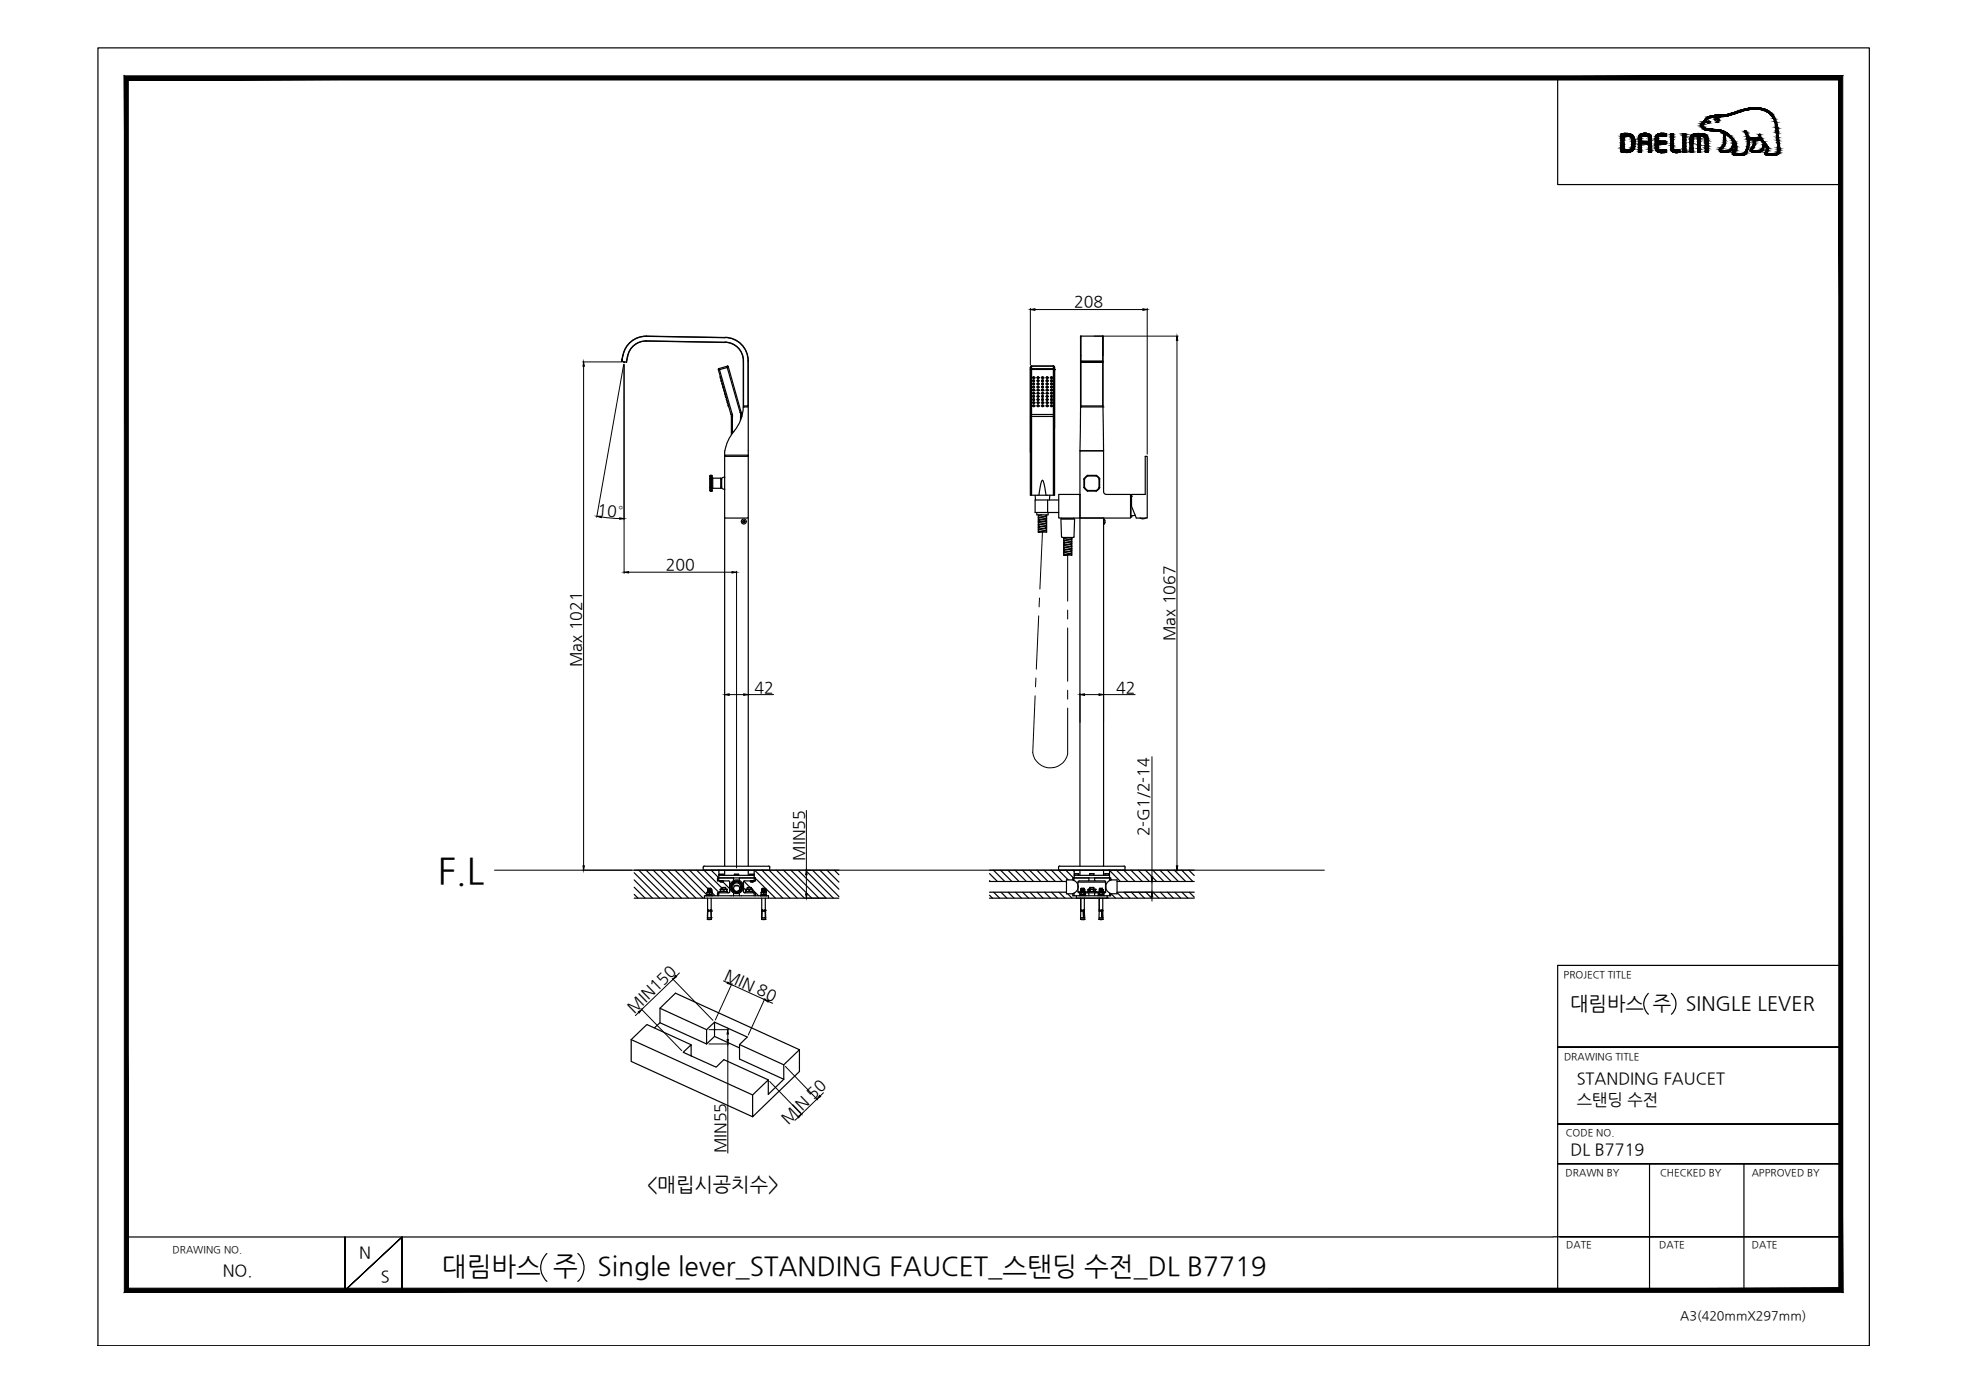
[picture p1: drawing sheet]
<svg xmlns="http://www.w3.org/2000/svg" width="420mm" height="297mm" viewBox="0 0 420 297" stroke-linecap="round" stroke-linejoin="round" font-family="sans-serif">
<defs><g id="words">
<text font-size="7.7" x="93.4" y="188.4">F.L</text>
<g font-size="5.6">
<text x="94.3" y="272.2">대림바스 주</text>
<text x="127.5" y="272.2">Single lever_STANDING FAUCET_스탠딩 수전_DL B7719</text>
</g>
<g font-size="4.2">
<text x="335.1" y="215.4">대림바스 주</text>
<text x="359.8" y="215.4">SINGLE LEVER</text>
<text x="138" y="254.2">&lt;매립시공치수&gt;</text>
</g>
<g font-size="3.5">
<text x="336.5" y="231.4">STANDING FAUCET</text>
<text x="336.5" y="235.8">스탠딩 수전</text>
<text x="335.1" y="246.4">DL B7719</text>
<text x="76.6" y="268.5">N</text>
<text x="47.5" y="272.3">NO.</text>
<text x="81.3" y="273.6">S</text>
</g>
<g font-size="3.4">
<text x="229.2" y="65.6">208</text>
<text x="127.4" y="109.9" transform="rotate(5 127.4 109.9)">10°</text>
<text x="142.1" y="121.7">200</text>
<text x="250.7" y="136.8" transform="rotate(-90 250.7 136.8)">Max 1067</text>
<text x="124.1" y="142.4" transform="rotate(-90 124.1 142.4)">Max 1021</text>
<text x="161" y="147.8">42</text>
<text x="238.2" y="147.8">42</text>
<text x="245.1" y="178.5" transform="rotate(-90 245.1 178.5)">2-G1/2-14</text>
<text x="171.6" y="183.7" transform="rotate(-90 171.6 183.7)">MIN55</text>
<text x="154.4" y="208.8" transform="rotate(25 154.4 208.8)">MIN 80</text>
<text x="135.3" y="216.4" transform="rotate(-44 135.3 216.4)">MIN150</text>
<text x="168.1" y="240" transform="rotate(-44 168.1 240)">MIN 50</text>
<text x="154.9" y="246.1" transform="rotate(-90 154.9 246.1)">MIN55</text>
</g>
<text font-size="2.7" x="358.5" y="281.6">A3(420mmX297mm)</text>
<g font-size="2.1">
<text x="333.7" y="208.6">PROJECT TITLE</text>
<text x="333.7" y="226.2">DRAWING TITLE</text>
<text x="334.1" y="242.4">CODE NO.</text>
<text x="334.1" y="251">DRAWN BY</text>
<text x="354.2" y="251">CHECKED BY</text>
<text x="373.8" y="251">APPROVED BY</text>
<text x="36.8" y="267.4">DRAWING NO.</text>
<text x="334.2" y="266.4">DATE</text>
<text x="354.1" y="266.4">DATE</text>
<text x="373.8" y="266.4">DATE</text>
</g>
</g></defs>
<!-- layer: 0 -->
<g fill="#000" stroke="#000" stroke-width=".21">
<path d="M124.5 77.2l.2 1h-.3zM219.9 66.1l.9-.2v.3zM243.9 65.9l.9 .2-.9 .1zM251.1 71.7l.2 1h-.3zM127.4 110.2h.9v.3zM132.2 110.5l1 .2-1 .1zM133.2 122.1l.9-.1v.3zM156.2 122l1 .1-1 .2zM154.6 148.2l1-.1v.3zM158.7 148.1l1 .1-1 .2zM230.4 148.2l1-.1v.3zM234.5 148.1l1 .1-1 .2z"/>
<path d="M124.4 184.8h.3l-.2 .9zM171.9 190.7h.3l-.1 1zM172.1 185.7l.1 1h-.3zM245.8 190.4l.2 1h-.4zM245.6 187.1h.4l-.2 1zM251 184.8h.3l-.2 .9zM136.2 216l.7-.6-.5 .8zM144.2 208.2l.2 .2-.8 .6zM155.3 209.6l.8 .5-.9-.2zM163.1 213.3l1 .2-.2 .3zM155.3 219.7l.1 1h-.3zM155.1 221.8h.3l-.1 1z"/>
<path d="M170.2 238.3l.8-.5-.6 .7zM174.9 233.7l.2 .3-.8 .5z"/>
<path d="M27.4 274.9l-.9 .9 365.9-.9zM26.5 275.8l365.9-.9 .8 .9zM392.4 17.1v257.8l.8 .9zM393.2 16.2v259.6l-.8-258.7zM27.4 17.1h365l.8-.9zM26.5 16.2h366.7l-365.8 .9zM26.5 16.2l.9 258.7v-257.8zM26.5 16.2l.9 258.7-.9 .9z"/>
</g>
<g fill="none" stroke="#000" stroke-width=".25">
<path d="M20.9 10.2h378v277h-378zM332.4 16.6v22.8h60.4M368.5 32.5h.1M132.7 77.1l.9 .2M132.9 75.9a4.9 4.9 0 0 1 5-4.1 5 5 0 0 0-5 4.1M132.9 75.9l-.2 1.2zM133.2 77.3v.1M133.9 76l-.3 1.3M137.9 72.7l16.8 .3M137.9 72.8l16.8 .2M137.9 71.7l16.8 .4zM137.9 71.7v.1"/>
<path d="M137.9 72.7v.1M137.9 72.8a4 4 0 0 0-4 3.3M137.9 72.7a4 4 0 0 0-4 3.3M153.3 78.8l2.7 9.6M153.3 78.8l.3 .1M153.4 78.7l-.1 .1M153.4 78.7l.1 .2M154.7 73a4 4 0 0 1 3.9 4M154.7 73a4 4 0 0 1 4 4M154.7 72a5 5 0 0 1 4.9 5M154.7 72a5 5 0 0 1 5 5M155.2 78.1v.3"/>
<path d="M155.3 78.1l.1 .1M155.3 78.1l-1.9 .6M155.4 78.2l2.7 9.8h-.2l-2.7-9.6-1.7 .5 2.7 9.5h-.2M155.4 78.2l-.2 .2M158.6 77l.1 9.6zM219.9 78.4v27.3h.2v-16.8h-.2M219.9 78.9h.1M219.9 78.9l.2-.1v9.6M219.9 78.3v18.3M219.9 78.8h.1M220.1 78.1v.6l-.2 .2M220.1 78.1h4.7v.6"/>
<path d="M220.1 78.1h.1M220.1 78.1l-.2 .3M220.1 78.1l-.2 .2M224.8 78.7h-4.7v.1h4.7v9.6M224.8 78.7l.2 .2-.2-.1M224.8 78.1h.1M224.8 78.1l.2 .3v13M224.8 78.7v.1M225 78.4v27.3h-4.9M225 78.9h.1M230.6 72.2v-.4v14.8l.1-9.3h4.6v9.3h-4.6M230.6 77.3h.1"/>
<path d="M230.6 77.1v.2M230.7 71.7h4.6v5.4h-4.6zM230.7 77.1h.1M230.7 71.7h-.1M230.7 77.1h4.5v.2h-4.5zM230.9 77.1v.2l.1-.2M230.9 77.1v.2M231 77.1h.1M231 77.1v.2M231.1 77.3h.1M231.1 77.1v.2M231.1 77.3h-.1"/>
<path d="M231.2 77.1v.2l.1-.2M231.2 77.1h-.1M231.3 77.1h.1M231.4 77.1v.2M231.4 77.3h.1M231.4 77.3h-.1M231.5 77.1v.2l.1-.2M231.5 77.1h-.1M231.6 77.1h.1M231.7 77.1v.2M231.7 77.3h-.1M231.7 77.3h.1"/>
<path d="M231.8 77.1v.2l.1-.2M231.8 77.1h-.1M232 77.1h.1M232 77.1v.2M232.1 77.3h.1M232.1 77.1v.2M232.1 77.3h-.1M232.1 77.1v.2l.1-.2M232.2 77.1h-.1M232.2 77.1h.2M232.3 77.1v.2M232.4 77.3h-.2"/>
<path d="M232.4 77.3h.1M232.4 77.1v.2M232.4 77.1v.2l.2-.2M232.5 77.1h-.1M232.6 77.1h.1M232.6 77.1v.2M232.7 77.3h.1M232.7 77.1v.2M232.7 77.3h-.1M232.8 77.1v.2l.1-.2M232.8 77.1h-.1M232.9 77.1h.1"/>
<path d="M232.9 77.1v.2M233 77.3h.1M233 77.3h-.1M233.1 77.1v.2l.1-.2M233.1 77.1h-.1M233.2 77.1h.1M233.2 77.1v.2M233.3 77.3h-.1M233.3 77.3h.3M233.3 77.1v.2M233.4 77.1v.2l.1-.2M233.4 77.1h-.1"/>
<path d="M233.5 77.1h.1M233.6 77.1v.2M233.6 77.3h.1M233.7 77.1v.2M233.7 77.3h.1M233.7 77.1h-.1M233.8 77.1v.2M233.8 77.1h.1M233.9 77.1v.2M233.9 77.3h-.1M233.9 77.3h.1M234 77.1l.1 .2"/>
<path d="M234 77.1h-.1M234.1 77.1v.2M234.2 77.1h.1M234.2 77.1v.2M234.3 77.3h.1M234.3 77.1v.2M234.3 77.3h-.1M234.4 77.1h-.1M234.4 77.1l-.1 .2M234.4 77.1h.2M234.5 77.1v.2M234.6 77.3h-.2"/>
<path d="M234.6 77.3h.1M234.6 77.1v.2M234.6 77.1l.2 .2M234.7 77.1h-.1M234.8 77.1v.2M234.8 77.1h.1M234.9 77.1v.2M234.9 77.3h-.1M234.9 77.3h.1M235 77.1v.2M235 77.1h-.1M235.1 77.1l-.1 .2"/>
<path d="M235.1 77.1h.1M235.1 77.1v.2M235.2 77.3h-.1M235.3 77.1h.1M235.3 75.8l.1 .1M235.3 71.7h.1M235.4 75.6v-3.8l-.1 14.8M235.4 77.3h-.1M153.7 80.4l.1 .4M153.9 81.1l.1 .4M154.1 81.8l.1 .3M154.3 82.4l.1 .4"/>
<path d="M154.4 83.1l.2 .4M154.4 83.1h.1M154.6 97.1h5.1v13.4h-5.1zM154.6 96.2v.9M154.6 97.4h5.1M154.7 83.8l.1 .3M154.8 84.4l.2 .4M155.1 85.1v.3M155.2 85.8l.1 .3M155.4 86.5l.1 .3M156 88.4l.1 .5M156.1 88.9h.2v3.5"/>
<path d="M156.1 88.9v3.8M156.3 88.4v.5M156.6 92.1l-1.1 1.6-.8 2.5M158 88l.1 .7M158.2 88l.1 .7M158.3 89v-.3h-.3v.9M158.6 86.8a8.4 8.4 0 0 1-2 5.3M158.6 86.8h.1M158.7 86.6h.9l.1-9.6-.1 9.6M158.7 86.6l-.1 .2M159.5 86.6l.2 .2h-1.1M159.7 86.8v10.3"/>
<path d="M219.9 88.3l.2 .1M220.3 80.6h.1M220.3 83.3h.1M220.3 84h.1M220.3 86h.1M220.3 86.6h.1M220.3 81.3h.1M220.3 81.9v.1M220.3 82.6h.1M220.3 84.6h.1M220.3 85.3h.1M220.4 80.6l.2-.2 .2 .2"/>
<path d="M220.4 81.2l.2-.2 .2 .2M220.4 81.9l.2-.2 .2 .2M220.4 82.6l.2-.2 .2 .2M220.4 83.3l.2-.2 .2 .2M220.4 83.9l.2-.2 .2 .2M220.4 84.6l.2-.2 .2 .2M220.4 85.3l.2-.2 .2 .2M220.4 85.9l.2-.2 .2 .2M220.4 86.6l.2-.2 .2 .2M220.7 80.6h.1M220.7 83.3h.1M220.7 84h.1"/>
<path d="M220.7 86h.1M220.7 86.6h.1M220.7 81.3h.1M220.7 81.9v.1M220.7 82.6h.1M220.7 84.6h.1M220.7 85.3h.1M221.3 80.6l.2-.2 .2 .2M221.3 81.9l.2-.2 .2 .2M221.3 83.3l.2-.2 .2 .2M221.3 83.9l.2-.2 .2 .2M221.3 84.6l.2-.2 .2 .2"/>
<path d="M221.3 85.9l.2-.2 .2 .2M221.3 86.6l.2-.2 .2 .2M221.3 82.6l.2-.2 .2 .2M221.3 85.3l.2-.2 .2 .2M221.3 80.6h.1M221.3 83.3h.1M221.3 84h.1M221.3 86h.1M221.3 86.6h.1M221.3 81.9v.1M221.3 84.6h.1M221.7 81.2l-.2-.2-.2 .3"/>
<path d="M221.7 80.6h.1M221.7 83.3h.1M221.7 84h.1M221.7 86h.1M221.7 86.6h.1M221.7 81.3h.1M221.7 81.9v.1M221.7 84.6h.1M222.3 80.6h.1M222.3 83.3h.1M222.3 84h.1M222.3 86h.1"/>
<path d="M222.3 86.6h.1M222.3 81.3h.1M222.3 81.9v.1M222.3 84.6h.1M222.3 80.6l.2-.2 .2 .2M222.3 81.2l.2-.2 .2 .2M222.3 81.9l.2-.2 .2 .2M222.3 83.3l.2-.2 .2 .2M222.3 83.9l.2-.2 .2 .2M222.3 84.6l.2-.2 .2 .2M222.3 85.9l.2-.2 .2 .2M222.3 86.6l.2-.2 .2 .2"/>
<path d="M222.6 80.6h.1M222.6 83.3h.1M222.6 84h.1M222.6 86h.1M222.6 86.6h.1M222.6 81.3h.1M222.6 81.9v.1M222.6 82.6h.1M222.6 84.6h.1M222.6 85.3h.1M222.7 82.6l-.2-.2-.2 .2M222.7 85.3l-.2-.2-.2 .2"/>
<path d="M223.2 80.6h.1M223.2 83.3h.1M223.2 84h.1M223.2 86h.1M223.2 86.6h.1M223.2 81.3h.1M223.2 81.9v.1M223.2 82.6h.1M223.2 84.6h.1M223.2 85.3h.1M223.3 80.6l.1-.2 .2 .2M223.3 81.2l.1-.2 .2 .2"/>
<path d="M223.3 81.9l.1-.2 .2 .2M223.3 82.6l.1-.2 .2 .2M223.3 83.3l.1-.2 .2 .2M223.3 83.9l.1-.2 .2 .2M223.3 84.6l.1-.2 .2 .2M223.3 85.3l.1-.2 .2 .2M223.3 85.9l.1-.2 .2 .2M223.3 86.6l.1-.2 .2 .2M223.6 80.6h.1M223.6 83.3h.1M223.6 84h.1M223.6 86h.1"/>
<path d="M223.6 86.6h.1M223.6 81.3h.1M223.6 81.9v.1M223.6 82.6h.1M223.6 84.6h.1M223.6 85.3h.1M224.2 80.6l.2-.2 .2 .2M224.2 81.9l.2-.2 .2 .2M224.2 83.3l.2-.2 .2 .2M224.2 83.9l.2-.2 .2 .2M224.2 84.6l.2-.2 .2 .2M224.2 85.9l.2-.2 .2 .2"/>
<path d="M224.2 86.6l.2-.2 .2 .2M224.2 80.6h.1M224.2 83.3h.1M224.2 84h.1M224.2 86h.1M224.2 86.6h.1M224.2 81.9v.1M224.2 84.6h.1M224.5 80.6h.1M224.5 83.3h.1M224.5 84h.1M224.5 86h.1"/>
<path d="M224.5 86.6h.1M224.5 81.3h.1M224.5 81.9v.1M224.5 82.6h.1M224.5 84.6h.1M224.5 85.3h.1M224.6 81.2l-.2-.2-.2 .3M224.6 82.6l-.2-.2-.2 .2M224.6 85.3l-.2-.2-.2 .2M224.9 88.3l-.1 .1M225 88.9h-.2v-.5h-4.7v.5h4.7v16.8M230.6 86.8h.1"/>
<path d="M230.6 86.8l-.2 9.4h5.1l-.1-9.4M230.7 86.6l-.1 .2M235.3 86.6l.1 .2h-4.8M235.4 86.8h.1M244.4 97.4h.4v13.1h-2.3l-1-2.5v-2.5h2.9zM151.5 101.6v3.1M151.5 104l.1 .1M151.5 102.2h.1M151.5 104.6l.1 .1M151.6 101.5h.2v.7h-.2zM151.6 102.2h.2v1.8h-.2zM151.6 104.1h.2v.7h-.2z"/>
<path d="M151.6 104.8h.1M151.6 101.4h.2M151.6 104.8h.2M151.6 101.4v.1M151.6 102.2h.1M151.6 102.2h-.1M151.6 101.4l-.1 .2M151.8 104.8h.1M151.8 104.1l.2-.1-.1 .1M151.8 102.2h.2M151.8 101.4v.1M151.9 101.4v3.3"/>
<path d="M151.9 102.2h.1M152 101.9l.1 .1M152.1 104.2l-.1 .1M153.8 102v2.2M153.8 102h-1.7v2.2M153.8 102l.1 .1M153.9 104.2h-1.8M153.9 102.3h.1M153.9 103.9h.1M154.6 110.5v74.3M154.7 101.8l-.7 .3v2l.2 .2 .5 .1M158.6 111.1h.2l.1 .2v.2h-.3l-.1-.1z"/>
<path d="M159.7 110.5v74.3M220.9 105.7l.1 1M221.2 109.4l.1 .5h2.3l.1-.5M221.6 113l1.7-.3v.4l-1.7 .3zM221.6 111.5l1.7-.3v.4l-1.7 .3zM221.6 111.1l1.7-.4v.4l-1.7 .3zM221.6 113.6h.1M221.6 113.6l1.7-.3v.3zM221.6 111.3h1.7M221.6 110.5l1.7-.3v.4l-1.7 .3zM221.6 112l1.7-.3v.4l-1.7 .3zM221.6 112.5l1.7-.3v.4l-1.7 .3z"/>
<path d="M221.7 105.7l.4-2.5 .3-.7 .4 .7 .4 2.5M221.7 112.4v.1M221.7 111.4v.1M221.7 111.9v.1M221.7 110.9v.1M221.7 110.4v.1M221.7 113.4v.1M221.7 112.9v.1M221.7 109.9v.1M222.3 109.9l-.7 .1v.4l1.7-.3v-.2M223.2 110.1v.2M223.2 112.6v.1"/>
<path d="M223.2 111.6v.1v-.1M223.2 112.1v.1v-.1M223.2 110.6v.2M223.2 111.1v.1M223.2 113.1v.2M223.2 111.6v.2M223.2 112.1v.1M223.5 106.7v2.7M224 105.7l-.1 1M225.9 105.5h4.5v5h-4.5zM225.9 106.7h-5v2.7h5M226.5 110.5v.2h2.6v-.2"/>
<path d="M226.5 114.6l-.1-3.9h2.9l-.1 3.9M226.6 114.6l.1 .1M226.6 114.7h2.5M226.9 114.7h.1M226.9 114.7l1.8 .1v.2l-1.7 .3v-.4l.7-.1M227 118l1.7-.4v.4l-1.7 .3zM227 116.4l1.7-.3v.4l-1.7 .3zM227 115.9l1.7-.3v.4l-1.7 .3zM227 118.5h.1M227 118.5l1.7-.4v.4zM227 115.4l1.7-.3v.4l-1.7 .3zM227 116.9l1.7-.3v.4l-1.7 .3z"/>
<path d="M227 117.4l1.7-.2v.3l-1.7 .3zM227.1 117.3v.1M227.1 116.3v.1M227.1 116.8v.1v-.1M227.1 115.8v.1M227.1 115.3v.1M227.1 118.3v.1M227.1 117.8v.1M227.1 114.8v.1M227.1 116.8v.1M228.6 115v.1M228.6 117.5v.2"/>
<path d="M228.6 116.5v.1M228.6 117v.2v-.2M228.6 115.5v.1v-.1M228.6 116v.1M228.6 118v.2M228.6 115.5v.2M228.6 117v.2M228.8 114.7l-.1 .1M229.2 114.6l-.1 .1M231.3 104h.1M231.3 102.2h.1M231.3 104l.7 .8"/>
<path d="M231.4 102.2h-.1v1.8M231.4 102.2v1.8M231.4 104l-.1 .1M231.5 104l.6 .7M232 101.5l.1 .1M232.1 104.7h.1M232.1 101.4l1.8 .1M232.1 104.7h1.8M232.1 101.6h1.8M232.1 104.7l-.1 .1M232.1 101.4v.2M232.1 104.7v.1"/>
<path d="M232.1 101.6l-.6 .6M232.1 101.4l-.5 .4-.3 .4M233.9 104.7h.1M233.9 104.7v.1h-1.8M233.9 101.4l.1 .1M233.9 101.6l.7 .6M234 101.4l.7 .8M234.5 102.2v1.8M234.5 104h.1M234.6 104l-.7 .7M234.6 104h-.1M234.6 102.2h-.1h.1v1.8"/>
<path d="M234.7 104.1l-.7 .7M235.5 104.9a.61 .61 0 0 0 .6 .6M235.5 104.9v-8.7h-5.1v14.3h5.1v74.3M235.5 110.8v1.1M235.6 110.8l.2 .3M235.8 111.1v.5M235.8 111.5l-.2 .3M236.1 105.5h5.1v5h-10.8v74.3M241.2 105.7h.1M241.2 110.4h.1M241.3 105.7h.1M241.3 110.3h.1"/>
<path d="M241.3 105.7v4.6M241.4 105.9l.1 .1M241.4 105.9h.1M241.4 110.1h.1M242.3 109.9l-.9 .2M243.3 110.5a1.08 1.08 0 0 0 1.2 0M135.3 191.7h43.7M135.3 185.7h43.7M150.1 185.1v.6h14.1v-.6M150.3 184.8h13.7M150.3 184.8l-.2 .2M150.7 191.1h1.4"/>
<path d="M150.9 190.8h.5M150.9 190.4h.5M150.9 190.9v.2M150.9 196.1h.9M151 194.2h.1M151 194.2h.8M151 194.4h.1M151 195.8h.1M151 195.8l-.1 .3M151 191.7v2.5M151 194.4v.1M151 194.4l-.1 1.4"/>
<path d="M151 194.2v.2M151 194.5h.1M151 194.5l-.1 1.3M151 190.2h.1M151 190h.1M151 189.7h.1M151 189.8h.1M151 189.9h.1M151 190.1h.1M151 190.3h.1M151 190.2l.1 .1M151.1 190.1h.1"/>
<path d="M151.1 190.3h.1M151.1 196.2h.5M151.1 194.2l-.1 .2v-.2M151.1 189.8h.1M151.1 190.4h.1M151.1 189.6l.5-.1-.6 .2M151.1 189.7v.1M151.1 189.9v.1M151.1 190v.2M151.1 190.2h-.1M151.1 190h-.1M151.1 189.8l-.1 .1"/>
<path d="M151.1 190h.1M151.1 189.9h.1M151.1 194.2v.2M151.1 194.4v.1M151.2 190.9l.1 .2M151.4 190.8l.2 .1M151.4 190.9h.4M151.5 190.9v.2M151.6 194.2v.2h-.5M151.6 190.4h-.2v.4M151.6 194.4l.1 .1M151.7 190.4h.2"/>
<path d="M151.7 189.7h-.6M151.7 189.9h-.6M151.7 190h-.6M151.7 190.1h-.6M151.7 190.2l-.6 .1M151.7 190.3l-.6 .1M151.7 189.8h-.6M151.7 189.9l-.6 .1M151.7 190l-.6 .1M151.7 190h.1M151.7 190.2h.1M151.7 190.1l-.6 .1"/>
<path d="M151.7 189.6l-.7 .1M151.7 189.9h.1M151.7 190.1h.1M151.7 194.2h.1M151.7 189.6v.2M151.7 189.8h.1M151.7 190.2v.1M151.7 190.3v.1M151.7 189.6h.1M151.7 194.5h.1M151.7 194.5l.1 1.3h-.8M151.7 189.9l-.7 .1"/>
<path d="M151.7 190.1h-.7M151.7 189.7l-.7 .1M151.7 189.8l-.7 .1M151.7 189.7l-.6 .1M151.7 190l-.7 .1M151.7 190.3h-.7M151.7 190.2h-.7M151.7 190.4h-.6M151.7 190.4h.1M151.7 190.4h-.1M151.7 190.3h.1M151.7 189.8v.1"/>
<path d="M151.7 189.9v.1M151.7 194.2l.1 .2M151.8 194.2h.1M151.8 194.4h.1M151.8 195.8h.1M151.8 194.2v.2M151.8 195.8v.3M151.8 191.7v2.5M151.8 194.4l-.1 .1M151.8 194.4v1.4M151.9 190.9v.2M151.9 190.4l-1.1 .1v.4l1.1-.1"/>
<path d="M151.9 190.5v.3M151.9 190.4h.1M151.9 190.8l-.2 .1M153.4 187.3v.7h2.1M153.4 190.5v.6M153.4 186.8h7.5M153.4 185.7v1.6h3.1M153.4 186.6h.9v.2M153.6 190.5v-.2h1.7v.2M153.6 188.1l.6-.1zM153.6 188.1h.1M153.6 188l.1 .1"/>
<path d="M153.7 188.1h.1M153.7 188h.1M153.7 188v.1M153.7 189.8v.5v-.5h1.4M153.8 188h.2M153.8 190.2h.6M153.8 189.8h.6M154 188.1h.1M154 188.1h.2zM154 188.1h-.3h.4M154 189.8v-.4h.8v.4M154.1 189.4v.4"/>
<path d="M154.1 188.1h-.4M154.1 188.1h.1M154.2 188h.1M154.2 188.1h.1M154.2 188.1h-.3M154.3 186.5l-.8 .1M154.3 186.5l.1 .1M154.3 189.8h.2v.4h-.2zM154.6 190.2h.5M154.6 189.8h.5M154.6 185.7v1.1M154.8 189.4h-.8"/>
<path d="M154.8 189.4h.1M154.8 189.4v.4M155.1 189.8h.1M155.1 189.8v.4M155.1 190.3h.1M155.1 190.2v.1M155.5 190.5h-2.4v.6M155.5 188l.2 .2M155.7 188.2v2.1M155.7 190.3l-.2 .2M156.5 187.3h-3.4v.7h.3M156.5 187.3v.6"/>
<path d="M156.5 190.6v.5M156.6 189.8a.83 .83 0 0 1 0-1.2 .83 .83 0 0 1 1.2 0 .83 .83 0 0 1 0 1.2M156.6 189.8a.66 .66 0 0 0 .6 .4 .66 .66 0 0 0 .6-.4M156.6 189.8a.66 .66 0 0 1 .6-.9 .66 .66 0 0 1 .6 .9M156.7 186.6h.9v.2M156.7 186.6v.2M156.7 186.5h.9M156.8 186.5l-.1 .1M156.8 189h.7M157.6 186.5v.1M157.8 190.6v.5h6.2v.6M157.8 191.1h-7.5v.6"/>
<path d="M159 190.5v-.2h1.7v.2M159.2 189.8v.5v-.5h1.4M159.3 190.2h.5M159.3 189.8h.5M159.5 189.8v-.4h.8v.4M159.5 189.4v.4M159.7 185.7v1.1M159.8 189.8h.2v.4h-.2zM160 186.6h.9v.2M160 186.6v.2M160 186.5h.8M160 190.2h.5"/>
<path d="M160 189.8h.5M160 186.5v.1M160.1 188.1h.1M160.1 188h.1M160.2 188v.1M160.2 188h.1M160.2 188.1h.1M160.2 188.1h.4M160.2 188l-.1 .1M160.3 188h.3M160.3 189.4h-.8M160.3 189.4h.1"/>
<path d="M160.3 189.4v.4M160.4 188.1h.2zM160.4 188.1h.3zM160.4 188.1h-.2M160.5 189.8l.1 .4zM160.6 190.3h.1M160.6 188.1h-.4M160.6 188.1h.1M160.7 188h.1M160.7 188l-.6 .1M160.7 188.1h.1M160.7 188h-.1"/>
<path d="M160.7 188.1h-.1M160.7 188.1h-.2M160.8 186.5l.1 .1M160.9 187.3h-3.1v.6M160.9 188h.3v-.7h-.3v.7h-2l-.2 .2v2.2l2.2 .1v.6M160.9 185.7v1.6h-4.4M160.9 190.5h.3v.6M162.2 191.1h1.4M162.4 190.8h1.1M162.4 190.4h.1M162.4 190.4h1.1l-.1 .7M162.4 190.5l.1 .6"/>
<path d="M162.5 196.1h.9M162.5 191.7v2.5h.8M162.5 194.4h.1M162.5 194.4l.1 .1M162.5 194.4l.1 1.4M162.5 195.8v.3M162.6 194.4v-.2v.2M162.6 190.1h.1M162.6 194.5h.1M162.6 190h.1M162.6 189.8h.1M162.6 190.3h.1"/>
<path d="M162.6 190.3h.7l-.6 .1M162.6 190.2h.1M162.6 189.7h.1M162.6 189.9h.1M162.6 189.9l.1 .1M162.6 194.2h.1M162.6 194.2v.2M162.7 190.3h.1M162.7 196.2h.5M162.7 189.6h.5M162.7 189.8h.1M162.7 190.4h.1"/>
<path d="M162.7 189.7l-.1 .1M162.7 190v.2M162.7 190.3h-.1M162.7 190.2h-.1M162.7 190h-.1M162.7 190.4h-.1M162.7 194.2v.2h.5M162.7 194.4l-.1 1.4h.7v-1.3M162.8 190.9l.1 .2M162.9 190.9h.5M162.9 190.5v.3M163.1 190.9v.2"/>
<path d="M163.2 194.4l.1 .1M163.2 194.2v.2M163.2 189.7h-.5M163.2 189.8h-.5M163.2 189.9h-.5M163.2 190h-.5M163.2 190.1h-.5M163.2 189.7l-.5 .1M163.2 190.2l-.5 .1M163.2 189.9l-.5 .1M163.2 190l-.5 .1M163.2 190.3l-.5 .1"/>
<path d="M163.2 190h.1M163.2 190.1l-.5 .1M163.2 189.6l-.6 .1M163.2 190.1h.1M163.2 189.6v.2M163.2 189.9l.1 .1M163.2 189.8h.1M163.2 190.3l.1 .1M163.2 190.4h-.8M163.2 189.6h.1M163.3 190h-.7M163.3 190.1h-.7"/>
<path d="M163.3 189.8h-.7M163.3 189.8l-.7 .1M163.3 189.7h.1M163.3 189.7l-.7 .1M163.3 189.9l-.7 .1M163.3 190h.1M163.3 190l-.7 .1M163.3 190.2h-.7M163.3 189.8h.1M163.3 190.2h.1M163.3 190.3h.1M163.3 190.3h-.7"/>
<path d="M163.3 190.4h-.6M163.3 190.4h.1M163.3 190.4h-.2M163.3 189.9h.1M163.3 190l-.1 .1M163.3 190.3h-.1M163.3 194.2h.1M163.3 189.8l-.1 .1M163.3 189.9l-.1 .1M163.3 190.2h-.1M163.3 189.7h-.1M163.3 190.1h.1"/>
<path d="M163.3 194.2v.2M163.3 194.4v.1M163.3 194.4h.1M163.3 191.7v2.5M163.4 194.4l-.1 1.4M163.4 195.8v.3M163.4 194.4l-.1-.2v.2M163.5 190.8l-1.1 .1M163.5 190.4h-.2M164 184.8l.3 .2M211.1 191.7h43.7M211.1 185.7h43.7"/>
<path d="M211.1 188.1h16.5M211.1 190.4h16.5M225.9 185.1v.6M226.1 184.8h13.7M226.1 184.8l-.2 .2M228.9 190.7l.3-.1v.5h.5M228.9 190.7v.4h.3M228.9 187.8h-1.3v2.9h1.3M229.2 187.3v.6l-.3-.1M229.2 187.9a1.46 1.46 0 0 1 .9 1.3 1.46 1.46 0 0 1-.9 1.3M229.2 186.8h7.6M229.2 185.7v1.6"/>
<path d="M229.3 186.8v-.3h.9v.3M229.3 187.3h3.1M229.3 186.5h.8M229.4 186.4l-.1 .1M229.7 191.1h6.5v.6h-6.5zM230.1 190.3l.3 .2M230.1 186.4l.1 .1M230.3 191.1h1.4M230.4 190.5v.3l.1 .1 1.1-.1v-.3h-.3v.3M230.4 190.8l.1 .1M230.4 185.7v1.1M230.5 190.9h1"/>
<path d="M230.5 190.4h.1M230.5 190.4l-.1 .1M230.5 190.4l1.1 .1M230.5 190.9v.2M230.6 196.1h.9M230.6 194.4h.1M230.6 194.2h.1M230.6 191.7v2.5M230.6 195.8v.3M230.6 194.2v.2M230.7 194.2v.2M230.7 189.9l.6-.1z"/>
<path d="M230.7 190.2h.1M230.7 190h.1M230.7 194.2h.7M230.7 189.7h.1M230.7 194.4h.4M230.7 194.4v.1M230.7 189.8h.1M230.7 190.2v.1M230.7 190.1h.1M230.7 189.9h.1M230.7 190.3h.1M230.7 190.3h-.7v-2.1h5.9v2.1h-.6"/>
<path d="M230.7 190.4h.1M230.7 190.4l-.3 .1M230.7 189.8v-.3h.6v.3M230.7 189.9v.1M230.7 190v.2M230.8 196.2h.3M230.9 190.9l.1 .2M231.1 194.4l.1 .1M231.1 194.2v.2M231.1 190.9l.1 .2M231.2 196.2h-.1M231.2 194.2h.1"/>
<path d="M231.2 194.5h.1M231.3 196.2h.1M231.3 196.2h-.1M231.3 194.4l-.1 .1M231.3 189.7h-.5M231.3 189.8h-.6M231.3 189.9h-.6M231.3 190h-.6M231.3 190.1h-.6M231.3 189.7l-.6 .1M231.3 190.2l-.6 .1M231.3 190.3l-.6 .1"/>
<path d="M231.3 189.9l-.6 .1M231.3 190l-.6 .1M231.3 190h.1M231.3 190.2h.1M231.3 190.1l-.6 .1M231.3 189.6l-.6 .1M231.3 189.9v.1M231.3 189.8h.1M231.3 189.7h.1M231.3 189.9h.1M231.3 190.1h.1M231.3 194.4h.1"/>
<path d="M231.3 190.3v.1M231.3 194.2v.2M231.3 189.6h.1M231.3 189.7l-.6 .1h.6M231.3 190.3h-.6h.6M231.3 190.2h-.6M231.3 190.5h-.6v.3M231.3 190.4h-.5M231.3 190.4h.1M231.3 190.4h-.1M231.3 190.3h.8M231.3 190v.1"/>
<path d="M231.3 190.3h.1M231.4 189.8l-.1 .1M231.4 189.9l-.1 .1M231.4 190.3h-.1M231.4 190.2h-.1M231.4 189.7h-.1M231.4 194.4l.1 1.4h-.3v-1.3v1.3h-.6v-1.3M231.4 194.2v.2M231.4 191.7v2.5M231.4 195.8l.1 .3M231.5 190.9v.2M231.6 190.5h.8"/>
<path d="M231.6 190.8l-.1 .1M232.1 190.5v-.2h1.7v.2M232.2 190.2h.1M232.2 189.8h.1M232.2 189.8v.4l.1 .1M232.2 189.8h1.6M232.2 189.8v.4M232.2 190.2h.3M232.2 189.8h.3M232.4 187.3v.7h-2.1l-.2 .2M232.4 187.3h-3.5v.5M232.4 190.5h1.9"/>
<path d="M232.4 188h1.2M232.4 190.5v.6M232.5 189.8v-.4h.9v.4M232.5 189.8v.4h.1M232.5 189.8h.1M232.5 186.8v-.3h.9v.3M232.6 186.5h.8M232.6 186.4l-.1 .1M232.6 189.4h.7M232.6 189.4h-.1M232.6 189.4v.4M232.6 190.2h.7"/>
<path d="M232.6 189.8h.7M232.6 189.8v.4M233.3 189.8h.2M233.3 189.8v.4M233.3 189.4h.1M233.3 189.4v.4M233.4 186.4l.1 .1M233.5 190.2h.3M233.5 189.8h.3M233.5 189.8v.4h-.2M233.6 190.5v.6M233.8 190.2h.1"/>
<path d="M233.8 189.8h.1M233.8 189.8v.4M233.8 190.2l-.1 .1M233.8 190.3h.8M234.2 191.1h1.5M234.3 190.8h1.3M234.3 190.5v.3l.2 .1 1.1-.1v-.3h-.4v.3M234.3 190.5h1.3M234.5 190.9v.2M234.5 196.1h.9M234.6 194.2h.1M234.6 194.4h.1"/>
<path d="M234.6 191.7v2.5M234.6 195.8l-.1 .3M234.6 194.2v.2M234.6 190.2h.1M234.6 190h.1M234.6 189.7h.1M234.6 189.8h.1M234.6 190.1h.1M234.6 189.9v.1M234.6 189.9h.6zM234.6 190.4h.1M234.6 190.3v.2h-.3"/>
<path d="M234.6 190v.2M234.6 189.9h.1M234.7 190.3h.1M234.7 189.7v-.2h.5v.3M234.7 196.2h.5M234.8 190.9l.1 .2M235 194.2l.1 .3M235.1 190.9v.2M235.1 194.5h.1M235.1 194.2h.1M235.2 189.6l-.6 .1M235.2 189.7l-.6 .1h.7"/>
<path d="M235.2 189.8h-.6M235.2 190h-.6M235.2 190.1h-.6M235.2 189.7l-.6 .1M235.2 190.2l-.6 .1M235.2 190.3l-.6 .1M235.2 189.9l-.6 .1M235.2 190l-.6 .1M235.2 190h.1M235.2 190.2h.1M235.2 190.5h-.6v.3M235.2 190.1l-.6 .1"/>
<path d="M235.2 189.7h.1M235.2 189.9h.1M235.2 190.1h.1M235.2 194.4h.1M235.2 189.9l.1 .1M235.2 189.8h.1M235.2 190.3l.1 .1M235.3 194.2v.2M235.3 189.6h-.1M235.3 194.4l-.2 .1M235.3 190.1h-.1M235.3 190h-.7"/>
<path d="M235.3 190.1h-.7M235.3 189.7l-.7 .1M235.3 189.9l-.7 .1M235.3 190l-.7 .1M235.3 190.3h-.7M235.3 190.2h-.7M235.3 189.8l-.7 .1M235.3 189.8h.1M235.3 190.2h.1M235.3 190.4h-.6M235.3 190.4h.1M235.3 190.4h-.2"/>
<path d="M235.3 190l-.1 .1M235.3 190.3h-.1M235.3 189.8l-.1 .1M235.3 189.9l-.1 .1M235.3 190.2h-.1M235.3 189.7h-.1M235.3 194.2h-.7v.2h.4M235.3 194.4l.1 1.4h-.3v-1.3v1.3h-.6l.1-1.4M235.3 195.8l.1 .3M235.3 191.7v2.5M235.4 190.9v.2M235.5 185.7v1.1"/>
<path d="M235.6 190.5h.1M235.7 188l.3 .2M235.8 186.8v-.3h.9v.3M235.8 186.5h.8M235.8 186.4v.1M236 190.3l-.3 .2M236.2 191.1h.6M236.7 186.4v.1M236.7 187.3h-3.1v.7h2.1M236.8 185.7v1.6h-4.4M236.8 190.6l.2 .1v.4h-.2zM236.8 187.3h.2v.5l-.2 .1z"/>
<path d="M236.8 187.9a1.46 1.46 0 0 0-.8 1.3 1.46 1.46 0 0 0 .8 1.3M237 187.8h1.4v2.9h-1.4M238.4 188.1h16.4M238.4 190.4h16.4M239.9 184.8l.2 .2M240.1 185.1v.6M139.6 219.3l1.2-1.1v-3l3.3-3.3 26.5 12.1-3.4 3.2v3.1M140.8 215.2l10 4.5M140.8 218.2l10 4.6M150.8 219.7l1.7-1.6 7 3.2-1.7 1.6M150.8 219.7v3.1M152.5 218.1v3.1l-1.7 1.6"/>
<path d="M351.7 212a3 3 0 0 0 0 4.4M356.6 212a3 3 0 0 1 0 4.4M392.8 206h-60.4v69.7M134.7 221.8l3.3-3.2 9.5 4.3M134.7 221.8v4.7l25.9 11.8M134.7 221.8l25.9 11.9M147.5 225.3v-2.4l-1.7 1.7 7 3.1 1.7-1.6 9.4 4.3M152.5 221.2l5.3 2.4M157.8 222.9l9.4 4.3M157.8 222.9v3.1l9.4 4.3M170.6 224v4.7l-10 9.6v-4.6l3.3-3.3v3.1l3.3-3.2M332.4 223.4h60.4h-60.4"/>
<path d="M332.4 239.9h60.4h-60.4M332.4 248.3h60.4h-60.4M352 248.3v27M372.1 248.3v27M27 264h304.4M73.6 264v11.4l12.2-11.4-12.2 11.4zM85.8 275.4v-11.4v11.4M116.7 267.5a4 4 0 0 0 0 5.9M123.3 267.5a4 4 0 0 1 0 5.9M331.4 263.9h61.4h-59.9M341 275.3h51.8"/>
<circle cx="220.6" cy="82" r=".19"/>
<circle cx="220.6" cy="84.6" r=".19"/>
<circle cx="220.6" cy="83.3" r=".19"/>
<circle cx="220.6" cy="83.9" r=".19"/>
<circle cx="220.6" cy="81.3" r=".19"/>
<circle cx="220.6" cy="86.6" r=".19"/>
<circle cx="220.6" cy="85.9" r=".19"/>
<circle cx="220.6" cy="82.6" r=".19"/>
<circle cx="220.6" cy="80.6" r=".19"/>
<circle cx="220.6" cy="85.3" r=".19"/>
<circle cx="221.5" cy="81.3" r=".19"/>
<circle cx="221.5" cy="82" r=".19"/>
<circle cx="221.5" cy="84.6" r=".19"/>
<circle cx="221.5" cy="86.6" r=".19"/>
<circle cx="221.5" cy="80.6" r=".19"/>
<circle cx="221.5" cy="82.6" r=".19"/>
<circle cx="221.5" cy="83.3" r=".19"/>
<circle cx="221.5" cy="85.9" r=".19"/>
<circle cx="221.5" cy="83.9" r=".19"/>
<circle cx="221.5" cy="85.3" r=".19"/>
<circle cx="222.5" cy="80.6" r=".19"/>
<circle cx="222.5" cy="82.6" r=".19"/>
<circle cx="222.5" cy="83.9" r=".19"/>
<circle cx="222.5" cy="85.9" r=".19"/>
<circle cx="222.5" cy="86.6" r=".19"/>
<circle cx="222.5" cy="82" r=".19"/>
<circle cx="222.5" cy="84.6" r=".19"/>
<circle cx="222.5" cy="85.3" r=".19"/>
<circle cx="222.5" cy="81.3" r=".19"/>
<circle cx="222.5" cy="83.3" r=".19"/>
<circle cx="223.4" cy="80.6" r=".19"/>
<circle cx="223.4" cy="82.6" r=".19"/>
<circle cx="223.4" cy="83.3" r=".19"/>
<circle cx="223.4" cy="84.6" r=".19"/>
<circle cx="223.4" cy="85.9" r=".19"/>
<circle cx="223.4" cy="83.9" r=".19"/>
<circle cx="223.4" cy="85.3" r=".19"/>
<circle cx="223.4" cy="86.6" r=".19"/>
<circle cx="223.4" cy="81.3" r=".19"/>
<circle cx="223.4" cy="82" r=".19"/>
<circle cx="224.4" cy="82.6" r=".19"/>
<circle cx="224.4" cy="85.3" r=".19"/>
<circle cx="224.4" cy="80.6" r=".19"/>
<circle cx="224.4" cy="85.9" r=".19"/>
<circle cx="224.4" cy="83.3" r=".19"/>
<circle cx="224.4" cy="83.9" r=".19"/>
<circle cx="224.4" cy="84.6" r=".19"/>
<circle cx="224.4" cy="86.6" r=".19"/>
<circle cx="224.4" cy="82" r=".19"/>
<circle cx="224.4" cy="81.3" r=".19"/>
<circle cx="158.7" cy="111.3" r=".53"/>
<circle cx="158.7" cy="111.3" r=".23"/>
<circle cx="157.2" cy="189.2" r="1.46"/>
<circle cx="157.2" cy="189.2" r="1.25"/>
<circle cx="157.2" cy="189.2" r="1.16"/>
<circle cx="157.2" cy="189.2" r="1.08"/>
<circle cx="157.2" cy="189.2" r="1.04"/>
</g>
<path d="M105.5 185.7h177.1" fill="none" stroke="#000" stroke-width=".21"/>
<!-- layer: HATCH -->
<g fill="none" stroke="#000" stroke-width=".25">
<path d="M135.3 190.9l.8 .8M135.3 189.3l2.4 2.4M135.3 187.8l3.9 3.9M135.3 186.2l5.4 5.5M136.3 185.7l6 6M137.9 185.7l5.9 6M139.4 185.7l6 6M141 185.7l5.9 6M142.5 185.7l6 6M144 185.7l6 6M145.6 185.7l5.3 5.3M147.1 185.7l4 4"/>
<path d="M148.7 185.7l4.8 4.8M150.2 185.7l3.8 3.8M151.2 189.8h.1M151.4 190h.1M151.5 190.1h.1M151.6 190.2l.2 .2M151.8 185.7l1.6 1.6M151.9 190.5l.7 .6M153.3 185.7l.1 .1M154.2 188.1l1.5 1.5M158.7 189.5l.5 .5M158.7 188l1.3 1.4"/>
<path d="M160.3 188.1l.1 .1M160.3 189.6l.1 .2M160.6 189.9l1.3 1.2M160.9 187.1l.2 .2M161 185.7l6 6M161.2 187.4l4.3 4.3M162.6 185.7l6 6M162.9 190.7l.2 .2M164.1 185.7l6 6M165.7 185.7l5.9 6M167.2 185.7l6 6M168.8 185.7l5.9 6"/>
<path d="M170.3 185.7l6 6M171.9 185.7l5.9 6M173.4 185.7l5.6 5.6M174.9 185.7l4.1 4.1M176.5 185.7l2.5 2.5M178 185.7l1 1M211.1 191l.7 .7M211.1 187.9l.2 .2M211.1 186.4l1.7 1.7M212 185.7l2.4 2.4M212 190.4l1.3 1.3M213.5 185.7l2.4 2.4"/>
<path d="M213.6 190.4l1.3 1.3M215.1 185.7l2.4 2.4M215.1 190.4l1.3 1.3M216.6 185.7l2.4 2.4M216.7 190.4l1.3 1.3M218.2 185.7l2.3 2.4M218.2 190.4l1.3 1.3M219.7 185.7l2.4 2.4M219.8 190.4l1.3 1.3M221.3 185.7l2.3 2.4M221.3 190.4l1.3 1.3M222.8 185.7l2.4 2.4"/>
<path d="M222.9 190.4l1.2 1.3M224.4 185.7l2.3 2.4M224.4 190.4l1.3 1.3M225.9 185.7l2.1 2.1M226 190.4l1.2 1.3M227.4 185.7l1.7 1.6M227.5 190.4l.1 .1M227.8 190.7l1 1M229 185.7l.2 .2M236.2 191.4l.3 .3M236.8 187.3h.1M236.8 185.7l2.3 2.4"/>
<path d="M237 187.6l.2 .2M237.1 190.7l.9 1M238.2 185.7l2.5 2.4M238.4 190.5l1.2 1.2M239.8 185.7l2.4 2.4M239.8 190.4l1.3 1.3M241.3 185.7l2.4 2.4M241.4 190.4l1.3 1.3M242.9 185.7l2.4 2.4M242.9 190.4l1.3 1.3M244.4 185.7l2.4 2.4M244.5 190.4l1.3 1.3"/>
<path d="M246 185.7l2.4 2.4M246 190.4l1.3 1.3M247.5 185.7l2.4 2.4M247.6 190.4l1.3 1.3M249.1 185.7l2.3 2.4M249.1 190.4l1.3 1.3M250.6 185.7l2.4 2.4M250.7 190.4l1.3 1.3M252.2 185.7l2.3 2.4M252.2 190.4l1.3 1.3M253.7 185.7l1.1 1.1M253.8 190.4l1 1"/>
</g>
<!-- layer: 0 -->
<g fill="none" stroke="#000" stroke-width=".21">
<path d="M124.3 77.2h8.4M124.5 78.2v106.6M133.1 77.8l-5.8 32.6M133.2 77.7v44.7M219.9 65.8v12.1M220.8 66.1h23.1M233.5 71.7h17.9M244.8 65.8v31.1M251.1 72.7v112.1M128.3 110.3l3.9 .4M134.1 122.1h22.1M157.2 121.9v63.3"/>
<path d="M154.6 148.2v.2M155.6 148.2h3.1M165.1 148.2h-5.4v.2M230.4 148v6.1M231.4 148.2h3.1M235.5 148v6.1M235.5 148.2h6.7M172.1 172.9v12.8M245.8 161.5v25.6M124.3 185.7h10.5M171.8 185.7h1.1M171.8 191.7h4.4"/>
<path d="M172.1 186.7v4M239.6 188.1h6.5M239.8 190.4h6.3M245.8 188.1v2.3M245.8 191.4v.9M251.1 185.7h.3M136.3 216.1l-.7 .6M136.8 215.2l8.7 9M143.5 208.8l8.6 8.9M143.6 209l-6.7 6.4M145 207.6l-.7 .7M151.3 219.7h4.2"/>
<path d="M154.4 209.3l.8 .4M156.1 210.1l7 3.2M156.2 209.9l-3.6 7.7M163.2 213.1l-3.5 7.8M164 213.7l.9 .4M151.3 222.8h4.2M155.3 220.7v1.1M155.3 222.8v23.3M164.2 230.8l7 7.1M167.6 227.6l6.9 7.1M170.3 238.4l-.7 .7M174.3 234.5l-3.3 3.3"/>
<path d="M175.7 233.2l-.7 .7"/>
</g>
<!-- layer: Cneter -->
<path d="M222.4 113.6l-.5 12.1M227.8 118.5v9.8M221.6 131.4l-.5 11.4M221.8 127.6l-.1 1.9M227.8 130.2v1.9M227.8 134v11.4M220.9 148.5l-.5 12.1a3.8 3.8 0 0 0 3.6 3.3 3.8 3.8 0 0 0 3.8-3v-9.8M221.1 144.7l-.1 1.9M227.8 147.3v1.9" fill="none" stroke="#000" stroke-width=".21"/>
<g fill="#000" stroke="#000" stroke-width=".21">
<path d="M346.3 32.5h1.2zM346.5 28.5h.9zM347.2 32h1.3zM350.8 28.5h.4zM351.2 29h1.1zM351.8 32.5h.5zM353.7 32.4h1.9zM353.8 28.6h1.8zM354.4 32.6h.3zM354.4 28.5h.4zM354.6 29.1h1zM354.9 29.1h.7z"/>
<path d="M357.4 32.6h.6zM362.3 32.5h.5zM362.2 28.5h.8zM364.4 27.8h3zM364.4 25.9h.4zM364.9 27.9h2.6zM366 25.5l.1 .1zM366 25.5h.1zM366.3 24.6h2.7zM366.5 24.6h2.5zM366.3 25.2h.2zM366.6 24.6h2.4z"/>
<path d="M370.4 23.8h1.1zM372.6 31.9h.4zM374.2 23h.8zM374.6 29.8h1.5zM375.1 29.8h.5zM375.4 29.5h.5zM375.4 28.7l.2-.1z"/>
<path d="M345.9 29h1.3zM345.9 29h1.3z"/>
<path d="M346.3 32.5h1.1zM346.5 32.5h.9z"/>
<path d="M345.9 29.1h.6zM345.9 29.1h.6z"/>
<path d="M345.9 29.1l.6 .2v-.2zM345.9 29.1l.6 .2h-.6z"/>
<path d="M345.9 29.3h.6zM345.9 29.3h.6z"/>
<path d="M345.9 29.3l.6 .3v-.3zM345.9 29.3l.6 .3h-.6z"/>
<path d="M345.9 29.6l.6 .3v-.3zM345.9 29.6l.6 .3h-.6z"/>
<path d="M345.9 29.9l.6 .1v-.1zM345.9 29.9l.6 .1h-.6z"/>
<path d="M345.9 30l.6 .5v-.5zM345.9 30l.6 .5h-.6z"/>
<path d="M345.9 30.5l.6 .3v-.3zM345.9 30.5l.6 .3h-.6z"/>
<path d="M345.9 30.8l.6 .4v-.4zM345.9 30.8l.6 .4h-.6zM345.9 31.2h.6zM345.9 31.2h.6z"/>
<path d="M345.9 31.2l.6 .4v-.4zM345.9 31.2l.6 .4h-.6z"/>
<path d="M345.9 31.6l.6 .2v-.2zM345.9 31.6l.6 .2h-.6z"/>
<path d="M345.9 31.8h.6zM345.9 31.8h.6z"/>
<path d="M345.9 31.8l.6 .2v-.2zM345.9 31.8l.6 .2h-.6zM345.9 32h.6zM345.9 32h.6z"/>
<path d="M345.9 32h.6zM345.9 32h.6z"/>
<path d="M345.9 32h.7zM345.9 32h.7z"/>
<path d="M345.9 29h.9zM345.9 29h1.2z"/>
<path d="M345.9 29h.9zM345.9 29l.6 .1zM345.9 29.1h.6zM345.9 29.1h.6z"/>
<path d="M345.9 32h1zM345.9 32h1z"/>
<path d="M345.9 32h1.1zM345.9 32h1.1z"/>
<path d="M345.9 29h1.2zM345.9 29h1.3z"/>
<path d="M345.9 32h1.2zM345.9 32h1.2z"/>
<path d="M347.2 29h1.3zM347.2 29h1.3z"/>
<path d="M345.9 32h1.3zM345.9 32h1.3z"/>
<path d="M346.5 28.5h1zM346.3 28.5h1.2z"/>
<path d="M346.3 28.5h1.3zM346.3 28.5h1.3z"/>
<path d="M346.3 28.5h1.4zM346.1 28.5h1.6z"/>
<path d="M346.2 32.5h1.4zM346.2 32.5h1.3z"/>
<path d="M346.1 28.5h1.8zM346 28.5h1.9z"/>
<path d="M346.1 32.5h1.6zM346.1 32.5h1.5z"/>
<path d="M346 28.5l1.9 .1zM346 28.5l1.9 .1z"/>
<path d="M345.9 32.4h2zM345.9 32.4h2z"/>
<path d="M345.9 32.4h2zM345.9 32.4l1.8 .1z"/>
<path d="M345.9 28.6l2.3 .1-.3-.1zM345.9 28.6l2.3 .1h-2.3z"/>
<path d="M345.9 32.3h2.3zM345.9 32.3h2.3z"/>
<path d="M345.9 32.3l2 .1 .3-.1zM345.9 32.3l2 .1h-2z"/>
<path d="M345.9 28.7h2.3zM345.9 28.7h2.3z"/>
<path d="M345.9 28.7l2.4 .1zM345.9 28.7l2.4 .1z"/>
<path d="M345.9 28.8l2.5 .1-.1-.1zM345.9 28.8l2.5 .1h-2.5z"/>
<path d="M345.9 32.3h2.4zM345.9 32.3h2.3z"/>
<path d="M345.9 32.1h2.5zM345.9 32.1h2.5z"/>
<path d="M345.9 32.1l2.4 .2 .1-.2zM345.9 32.1l2.4 .2h-2.4z"/>
<path d="M345.9 28.9h2.5zM345.9 28.9h2.5z"/>
<path d="M345.9 28.9l2.6 .1-.1-.1zM345.9 28.9l2.6 .1h-2.6z"/>
<path d="M347.2 29h1.3zM347.2 29h1.3z"/>
<path d="M347.2 29h1.4zM347.2 29h1.4z"/>
<path d="M347.3 32h1.2zM347.2 32h1.3zM347.2 32h1.3z"/>
<path d="M345.9 32l2.5 .1 .1-.1zM345.9 32l2.5 .1h-2.5z"/>
<path d="M347.4 29l1.2 .1v-.1zM347.4 29l1.2 .1z"/>
<path d="M347.6 31.9h1zM347.3 32h1.2z"/>
<path d="M347.8 29.1h.8zM347.8 29.1h.8z"/>
<path d="M347.8 29.1l.9 .2-.1-.2zM347.8 29.1l.9 .2h-.7z"/>
<path d="M347.7 31.9h.9zM347.6 31.9h1z"/>
<path d="M348 29.3l.8 .1-.1-.1zM348 29.3l.8 .1h-.7z"/>
<path d="M347.9 31.8h.8zM347.7 31.9h.9z"/>
<path d="M348.1 29.4l.7 .1zM348.1 29.4l.7 .1z"/>
<path d="M348.1 29.5l.8 .3-.1-.3zM348.1 29.5l.8 .3h-.7z"/>
<path d="M348.1 31.6h.7zM348.1 31.6h.7z"/>
<path d="M348.1 31.6l.6 .2 .1-.2zM348.1 31.6l.6 .2h-.8z"/>
<path d="M348.2 29.8l.7 .1v-.1zM348.2 29.8l.7 .1h-.7z"/>
<path d="M348.2 29.9l.7 .2v-.2zM348.2 29.9l.7 .2h-.7z"/>
<path d="M348.2 30.1l.7 .1zM348.2 30.1l.7 .1zM348.2 30.2h.7zM348.2 30.2h.7zM348.2 30.2h.7zM348.2 30.2h.7zM348.2 30.2h.7zM348.2 30.2h.7z"/>
<path d="M348.2 30.2h.7zM348.2 30.2h.7z"/>
<path d="M348.2 30.2l.7 .1zM348.2 30.2l.7 .1z"/>
<path d="M348.2 30.3l.7 .2v-.2zM348.2 30.3l.7 .2h-.7z"/>
<path d="M348.2 30.5l.7 .1v-.1zM348.2 30.5l.7 .1h-.7z"/>
<path d="M348.2 30.6l.7 .1v-.1zM348.2 30.6l.7 .1h-.7z"/>
<path d="M348.2 30.7l.7 .1zM348.2 30.7l.7 .1z"/>
<path d="M348.2 30.8h.7zM348.2 30.8h.7z"/>
<path d="M348.2 30.8l.7 .1zM348.2 30.8l.7 .1z"/>
<path d="M348.2 30.9l.7 .4v-.4zM348.2 30.9l.7 .4h-.7zM348.2 31.3h.7zM348.2 31.3h.7z"/>
<path d="M348.2 31.3l.6 .3 .1-.3zM348.2 31.3l.6 .3h-.7z"/>
<path d="M349.6 29.6h.7zM349.6 29.6h.7zM349.6 29.6h.7zM349.6 29.6h.7z"/>
<path d="M349.8 32.5h.3zM349.8 32.5h.2z"/>
<path d="M349.7 32.5h.5zM349.7 32.5h.4z"/>
<path d="M349.7 32.5h.5zM349.7 32.5h.5z"/>
<path d="M349.6 29.5l.7 .1zM349.6 29.5l.7 .1zM349.6 29.6h.7zM349.6 29.6h.7z"/>
<path d="M349.6 29.6h.7zM349.6 29.6h.7zM349.6 29.6h.7zM349.6 29.6h.7z"/>
<path d="M349.6 29.6l.7 .3v-.3zM349.6 29.6l.7 .3h-.7zM349.6 29.9h.7zM349.6 29.9h.7z"/>
<path d="M349.6 29.9l.7 .2v-.2zM349.6 29.9l.7 .2h-.7z"/>
<path d="M349.6 30.1l.7 .1zM349.6 30.1l.7 .1z"/>
<path d="M349.6 30.7l.7 .1zM349.6 30.7l.7 .1z"/>
<path d="M349.6 30.8l.7 .2v-.2zM349.6 30.8l.7 .2h-.7z"/>
<path d="M349.6 31l.7 .4v-.4zM349.6 31l.7 .4h-.7z"/>
<path d="M349.6 31.4l.7 .1zM349.6 31.4l.7 .1z"/>
<path d="M349.6 31.5l.7 .4v-.4zM349.6 31.5l.7 .4h-.7z"/>
<path d="M349.6 31.9h.7zM349.6 31.9h.7z"/>
<path d="M349.6 31.9l.7 .2v-.2zM349.6 31.9l.7 .2h-.7z"/>
<path d="M349.6 32.1l.7 .1zM349.6 32.1l.7 .1z"/>
<path d="M349.6 32.2l.7 .1zM349.6 32.2l.7 .1z"/>
<path d="M349.6 32.3h.7zM349.6 32.3h.7z"/>
<path d="M349.6 32.3l.7 .1zM349.6 32.3l.7 .1zM349.6 32.4h.7zM349.6 32.4h.7zM349.6 32.4h.7zM349.6 32.4h.7z"/>
<path d="M349.6 32.4h.7zM349.6 32.4h.7z"/>
<path d="M349.7 32.4h.6zM349.7 32.4l.5 .1z"/>
<path d="M349.7 29.3l.6 .2v-.2zM349.7 29.3l.6 .2h-.7zM349.6 29.5h.7zM349.6 29.5h.7z"/>
<path d="M349.7 29.2l.6 .1v-.1zM349.7 29.2l.6 .1h-.6z"/>
<path d="M349.7 29.1h.7zM349.7 29.1h.8z"/>
<path d="M349.7 29.1h.7zM349.7 29.1l.6 .1z"/>
<path d="M349.7 29.1h.9zM349.7 29.1h.8z"/>
<path d="M349.7 29h1.1zM349.7 29l.9 .1z"/>
<path d="M350.8 28.5h.4zM350.8 28.5h.4zM350.8 28.5h.4z"/>
<path d="M350.8 28.5h.6zM350.6 28.5h.8z"/>
<path d="M350.6 28.5h.8zM350.6 28.5h.8z"/>
<path d="M350.6 28.5h1zM350.4 28.5h1.2z"/>
<path d="M350.4 28.5h1.4zM350.2 28.5h1.6z"/>
<path d="M350.2 28.5l1.8 .2-.2-.2zM350.2 28.5l1.8 .2h-2z"/>
<path d="M351.8 29.6h.6zM351.8 29.6h.6z"/>
<path d="M350 28.7l2.1 .1zM349.9 28.8h2.2z"/>
<path d="M349.9 28.8l2.4 .1-.2-.1zM349.9 28.8l2.4 .1h-2.5z"/>
<path d="M349.8 28.9l2.5 .1zM349.8 28.9l2.5 .1z"/>
<path d="M351.2 29h1.1zM351.2 29h1.1zM351.2 29h1.1z"/>
<path d="M351.3 29l1 .1zM351.3 29l1 .1z"/>
<path d="M351.5 29.1h.8zM351.5 29.1h.8z"/>
<path d="M351.6 29.1l.8 .2-.1-.2zM351.6 29.1l.8 .2h-.7z"/>
<path d="M351.9 32.5h.4zM351.9 32.5h.3z"/>
<path d="M351.7 29.3l.7 .1zM351.7 29.3l.7 .1z"/>
<path d="M351.7 29.4h.7zM351.7 29.4h.7z"/>
<path d="M351.8 29.4l.6 .2v-.2zM351.8 29.4l.6 .2h-.6zM351.8 29.6h.6zM351.8 29.6h.6z"/>
<path d="M351.8 29.6h.6zM351.8 29.6h.6z"/>
<path d="M351.8 29.6l.6 .1zM351.8 29.6l.6 .1zM351.8 29.7h.6zM351.8 29.7h.6z"/>
<path d="M351.8 29.7l.6 .2v-.2zM351.8 29.7l.6 .2h-.6z"/>
<path d="M351.8 29.9h.6zM351.8 29.9h.6z"/>
<path d="M351.8 29.9l.6 .2v-.2zM351.8 29.9l.6 .2h-.6z"/>
<path d="M351.8 30.1l.6 .1zM351.8 30.1l.6 .1z"/>
<path d="M349.6 30.2h2.8zM349.6 30.2h2.8z"/>
<path d="M349.6 30.2h2.8zM349.6 30.2h2.8z"/>
<path d="M349.6 30.2l2.8 .4v-.4zM349.6 30.2l2.8 .4h-2.8z"/>
<path d="M349.6 30.6l2.8 .1zM349.6 30.6l2.8 .1z"/>
<path d="M351.8 30.7l.6 .1zM351.8 30.7l.6 .1z"/>
<path d="M351.8 30.8l.6 .1v-.1zM351.8 30.8l.6 .1h-.6z"/>
<path d="M351.8 30.9l.6 .2v-.2zM351.8 30.9l.6 .2h-.6zM351.8 31.1h.6zM351.8 31.1h.6z"/>
<path d="M351.8 31.1l.6 .5v-.5zM351.8 31.1l.6 .5h-.6z"/>
<path d="M351.8 31.6h.6zM351.8 31.6h.6z"/>
<path d="M351.8 31.6l.6 .3v-.3zM351.8 31.6l.6 .3h-.6z"/>
<path d="M351.8 31.9l.6 .2v-.2zM351.8 31.9l.6 .2h-.6z"/>
<path d="M351.8 32.1l.6 .1zM351.8 32.1l.6 .1z"/>
<path d="M351.8 32.2l.6 .1zM351.8 32.2l.6 .1z"/>
<path d="M351.8 32.3l.6 .1zM351.8 32.3l.6 .1zM351.8 32.4h.6zM351.8 32.4h.6z"/>
<path d="M351.8 32.4h.6zM351.8 32.4h.6zM351.8 32.4h.6zM351.8 32.4h.6z"/>
<path d="M351.8 32.4h.6zM351.8 32.4l.5 .1zM351.8 32.5h.5z"/>
<path d="M353.2 29.4l.7 .1zM353.2 29.4l.7 .1z"/>
<path d="M353.2 29.5h.7zM353.2 29.5h.7zM353.2 29.5h.7zM353.2 29.5h.7zM353.2 29.5h.7zM353.2 29.5h.7z"/>
<path d="M353.2 29.5l.7 .1zM353.2 29.5l.7 .1z"/>
<path d="M353.2 29.6h.7zM353.2 29.6h.7z"/>
<path d="M353.2 29.6l.7 .3v-.3zM353.2 29.6l.7 .3h-.7z"/>
<path d="M353.2 29.9l.7 .1v-.1zM353.2 29.9l.7 .1h-.7z"/>
<path d="M353.2 30l.7 .1zM353.2 30l.7 .1z"/>
<path d="M353.2 30.1l.7 .1zM353.2 30.1l.7 .1z"/>
<path d="M353.2 30.7l.7 .1zM353.2 30.7l.7 .1z"/>
<path d="M353.2 30.8l.7 .2v-.2zM353.2 30.8l.7 .2h-.7z"/>
<path d="M353.2 31l.7 .1v-.1zM353.2 31l.7 .1h-.7z"/>
<path d="M353.2 31.1l.7 .2v-.2zM353.2 31.1l.7 .2h-.7z"/>
<path d="M353.2 31.3l.7 .1zM353.2 31.3l.7 .1z"/>
<path d="M353.2 31.4l.7 .1zM353.2 31.4l.7 .1z"/>
<path d="M353.2 31.5h.7zM353.2 31.5h.7zM353.2 31.5h.7zM353.2 31.5h.7z"/>
<path d="M353.2 31.5l.7 .1v-.1zM353.2 31.5l.7 .1h-.7z"/>
<path d="M353.2 31.6l.7 .2v-.2zM353.2 31.6l.7 .2h-.6z"/>
<path d="M353.3 29.2h.6zM353.3 29.2h.6z"/>
<path d="M353.3 29.2l.6 .2v-.2zM353.3 29.2l.6 .2h-.7z"/>
<path d="M353.3 31.8h.6zM353.3 31.8h.6z"/>
<path d="M353.3 31.8l.7 .1zM353.3 31.8l.7 .1z"/>
<path d="M353.3 29.1h.7zM353.3 29.1l.6 .1z"/>
<path d="M354 32.5h1.6zM354 32.5h1.6zM354 32.5h1.6zM354 32.5h1.6zM354 32.5h1.6z"/>
<path d="M353.3 31.9l.8 .1zM353.3 31.9l.8 .1z"/>
<path d="M353.3 29.1h.8zM353.3 29.1h1z"/>
<path d="M353.3 29.1h.8zM353.3 29.1h.7z"/>
<path d="M353.3 29.1h1zM353.3 29.1h1.1z"/>
<path d="M353.3 32h1.1zM353.3 32h1.1z"/>
<path d="M354.4 32.6h.2zM354.4 32.6h.2z"/>
<path d="M353.3 29l1.1 .1zM353.3 29l1.1 .1z"/>
<path d="M353.3 32h1.1zM353.3 32h1.1zM353.3 32h1.1zM353.3 32h1.1z"/>
<path d="M354.4 32.6h.3zM354.4 32.6h.4z"/>
<path d="M354.4 28.5h.8zM354.3 28.5h.9z"/>
<path d="M354.3 28.5h1.2zM354.1 28.5h1.4zM354.1 28.5h1.4zM354.1 28.5h1.4z"/>
<path d="M354.3 32.6h.9zM354.3 32.6h.5z"/>
<path d="M353.2 30.7h2.2zM353.2 30.7h2.3z"/>
<path d="M353.2 30.2h2.3zM353.2 30.2h2.3z"/>
<path d="M353.2 30.7h2.3zM353.2 30.7h2.3z"/>
<path d="M354.1 28.5h1.5zM354 28.5h1.6z"/>
<path d="M353.2 30.2h2.3zM353.2 30.2h2.3z"/>
<path d="M353.2 30.2h2.4zM353.2 30.2h2.4z"/>
<path d="M354.2 32.5h1.3zM354.2 32.5l1 .1z"/>
<path d="M354.1 32.5h1.4zM354.1 32.5h1.4z"/>
<path d="M355.4 29.1h.2zM354.9 29.1h.7z"/>
<path d="M353.2 30.2l2.4 .1zM353.2 30.2l2.4 .1z"/>
<path d="M353.2 30.7h2.4zM353.2 30.7h2.3z"/>
<path d="M354.1 32.5h1.5zM354.1 32.5h1.4z"/>
<path d="M354 28.5h1.6zM354 28.5h1.6z"/>
<path d="M354 28.5h1.6zM353.9 28.5h1.7z"/>
<path d="M353.9 28.5l1.7 .1zM353.8 28.6h1.8zM353.7 28.6h1.9z"/>
<path d="M353.7 28.6l1.9 .1v-.1zM353.5 28.7l.2-.1 1.9 .1z"/>
<path d="M353.5 28.7l2.1 .1v-.1zM353.5 28.7l2.1 .1h-2.2z"/>
<path d="M353.4 28.8l2.2 .1zM353.4 28.8l2.2 .1h-2.3z"/>
<path d="M353.3 28.9l2.3 .1zM353.3 28.9l2.3 .1z"/>
<path d="M353.3 29h2.3zM353.3 29h2.3zM353.3 29h2.3zM353.3 29h2.3z"/>
<path d="M354.4 29l1.2 .1zM354.4 29l1.2 .1z"/>
<path d="M354.5 29.1h1.1zM354.5 29.1h1.1zM354.6 29.1h1z"/>
<path d="M353.2 30.3l2.4 .1zM353.2 30.3l2.4 .1z"/>
<path d="M353.2 30.4l2.4 .1v-.1zM353.2 30.4l2.4 .1h-2.4z"/>
<path d="M353.2 30.5l2.4 .1zM353.2 30.5l2.4 .1z"/>
<path d="M353.2 30.6h2.4zM353.2 30.6l2.4 .1z"/>
<path d="M353.3 32h2.3zM353.3 32h2.3z"/>
<path d="M353.3 32l2.3 .1zM353.3 32l2.3 .1z"/>
<path d="M353.3 32.1l2.3 .1v-.1zM353.3 32.1l2.3 .1h-2.2z"/>
<path d="M353.4 32.2l2.2 .1zM353.4 32.2l2.2 .1z"/>
<path d="M353.5 32.3l2.1 .1v-.1zM353.5 32.3l2.1 .1h-1.9zM353.7 32.4h1.9z"/>
<path d="M353.8 32.4l1.8 .1zM353.8 32.4l1.8 .1zM354 32.5h1.6z"/>
<path d="M354 32.5h1.6zM354 32.5h1.6z"/>
<path d="M356.6 32h1.9zM356.6 32h1.9z"/>
<path d="M356.6 28.5h.4zM356.6 28.5h.4z"/>
<path d="M356.6 28.5h.4zM356.6 28.5h.4z"/>
<path d="M356.6 28.5l.5 .1zM356.6 28.5l.5 .1z"/>
<path d="M356.5 28.6h.6zM356.5 28.6h.6z"/>
<path d="M356.5 28.6l.6 .1zM356.5 28.6l.6 .1zM356.5 28.7h.6zM356.5 28.7h.6z"/>
<path d="M356.5 28.7l.6 .1v-.1zM356.5 28.7l.6 .1h-.6zM356.5 28.8h.6zM356.5 28.8h.6z"/>
<path d="M356.5 28.8l.6 .2v-.2zM356.5 28.8l.6 .2h-.6z"/>
<path d="M356.5 29l.6 .1zM356.5 29l.6 .1z"/>
<path d="M356.5 29.1l.6 .3v-.3zM356.5 29.1l.6 .3h-.6z"/>
<path d="M356.5 29.4h.6zM356.5 29.4h.6z"/>
<path d="M356.5 29.4l.6 .4v-.4zM356.5 29.4l.6 .4h-.6z"/>
<path d="M356.5 29.8l.6 .1zM356.5 29.8l.6 .1z"/>
<path d="M356.5 29.9l.6 .7v-.7zM356.5 29.9l.6 .7h-.6z"/>
<path d="M356.5 30.6l.6 .1zM356.5 30.6l.6 .1z"/>
<path d="M356.5 30.7l.6 .3v-.3zM356.5 30.7l.6 .3h-.6z"/>
<path d="M356.5 31l.6 .1zM356.5 31l.6 .1z"/>
<path d="M356.5 31.1l.6 .2v-.2zM356.5 31.1l.6 .2h-.6z"/>
<path d="M356.5 31.3l.6 .1zM356.5 31.3l.6 .1z"/>
<path d="M356.5 31.4l.6 .1zM356.5 31.4l.6 .1z"/>
<path d="M356.5 31.5h.6zM356.5 31.5h.6z"/>
<path d="M356.5 31.5l.6 .1zM356.5 31.5l.6 .1zM356.5 31.6h.6zM356.5 31.6h.6z"/>
<path d="M356.5 31.6h.6zM356.5 31.6h.6zM356.5 31.6h.6zM356.5 31.6h.6z"/>
<path d="M356.5 31.6l.6 .1v-.1zM356.5 31.6l.6 .1h-.6z"/>
<path d="M356.5 31.7l.7 .1-.1-.1zM356.5 31.7l.7 .1h-.7z"/>
<path d="M356.5 31.8h.7zM356.5 31.8h.7z"/>
<path d="M356.5 31.8l.8 .1zM356.5 31.8l.8 .1z"/>
<path d="M356.5 31.9l.9 .1zM356.5 31.9l.9 .1z"/>
<path d="M357.4 32.6h.5zM357.6 32.6h.3z"/>
<path d="M356.6 32h1zM356.6 32h1z"/>
<path d="M356.6 32h1.1zM356.6 32h1.1z"/>
<path d="M357.4 32.5h.8zM357.4 32.5l.6 .1z"/>
<path d="M357.3 32.5h1zM357.3 32.5h.9z"/>
<path d="M357.2 32.5h1.1zM357.2 32.5h1.1z"/>
<path d="M356.6 32l1.9 .1zM356.6 32l1.9 .1z"/>
<path d="M356.6 32.1h1.9zM356.6 32.1h1.9z"/>
<path d="M356.6 32.1l1.9 .1zM356.6 32.1l1.9 .1z"/>
<path d="M356.7 32.2l1.8 .1v-.1zM356.7 32.2l1.8 .1h-1.7z"/>
<path d="M356.8 32.3l1.7 .1zM356.8 32.3l1.7 .1z"/>
<path d="M356.9 32.4l1.6 .1zM356.9 32.4l1.6 .1zM357.1 32.5h1.4zM357.1 32.5h1.4z"/>
<path d="M357.1 32.5h1.4zM357.1 32.5h1.4zM357.2 32.5h1.3zM357.2 32.5h1.3z"/>
<path d="M357.2 32.5h1.3zM357.2 32.5h1.1z"/>
<path d="M359.3 28.5h.4zM359.1 28.5h.6zM359.1 28.5h.6zM359.1 28.5h.6z"/>
<path d="M359.1 28.5l.6 .2v-.2zM359.1 28.5l.6 .2h-.6z"/>
<path d="M359.1 32.5h.6zM359.1 32.5h.5z"/>
<path d="M359.1 28.7h.6zM359.1 28.7h.6z"/>
<path d="M359.1 28.7l.6 .1v-.1zM359.1 28.7l.6 .1h-.6z"/>
<path d="M359.1 28.8l.6 .2v-.2zM359.1 28.8l.6 .2h-.6z"/>
<path d="M359.1 29l.6 .2v-.2zM359.1 29l.6 .2h-.6z"/>
<path d="M359.1 29.2l.6 .6v-.6zM359.1 29.2l.6 .6h-.6z"/>
<path d="M359.1 29.8l.6 .7v-.7zM359.1 29.8l.6 .7h-.6z"/>
<path d="M359.1 30.5l.6 .7v-.7zM359.1 30.5l.6 .7h-.6z"/>
<path d="M359.1 31.2l.6 .6v-.6zM359.1 31.2l.6 .6h-.6z"/>
<path d="M359.1 31.8l.6 .2v-.2zM359.1 31.8l.6 .2h-.6z"/>
<path d="M359.1 32l.6 .2v-.2zM359.1 32l.6 .2h-.6z"/>
<path d="M359.1 32.2l.6 .1v-.1zM359.1 32.2l.6 .1h-.6z"/>
<path d="M359.1 32.3l.6 .1zM359.1 32.3l.6 .1z"/>
<path d="M359.1 32.4l.6 .1v-.1zM359.1 32.4l.6 .1h-.6zM359.1 32.5h.6zM359.1 32.5h.6z"/>
<path d="M360.8 32.5h.3zM360.8 32.5h.2z"/>
<path d="M360.6 32.4h.6zM360.6 32.4h.7z"/>
<path d="M360.6 32.4l.5 .1 .1-.1zM360.6 32.4l.5 .1zM360.8 32.5h.3zM360.8 32.5h.3z"/>
<path d="M360.6 29.7l.7 .1zM360.6 29.7l.7 .1z"/>
<path d="M360.6 29.8l.7 .3v-.3zM360.6 29.8l.7 .3h-.7z"/>
<path d="M360.6 30.1h.7zM360.6 30.1h.7z"/>
<path d="M360.6 30.1l.7 .1zM360.6 30.1l.7 .1z"/>
<path d="M360.6 30.2h.7zM360.6 30.2h.7z"/>
<path d="M360.6 30.2h.7zM360.6 30.2h.7z"/>
<path d="M360.6 30.2l.7 .1zM360.6 30.2l.7 .1z"/>
<path d="M360.6 30.3l.7 .1v-.1zM360.6 30.3l.7 .1h-.7z"/>
<path d="M360.6 30.4l.7 .1zM360.6 30.4l.7 .1z"/>
<path d="M360.6 30.5l.7 .1v-.1zM360.6 30.5l.7 .1h-.7z"/>
<path d="M360.6 30.6l.7 .1zM360.6 30.6l.7 .1z"/>
<path d="M360.6 30.7l.7 .9v-.9zM360.6 30.7l.7 .9h-.7zM360.6 31.6h.7zM360.6 31.6h.7z"/>
<path d="M360.6 31.6l.7 .5v-.5zM360.6 31.6l.7 .5h-.7zM360.6 32.1h.7zM360.6 32.1h.7z"/>
<path d="M360.6 32.1l.7 .1v-.1zM360.6 32.1l.7 .1h-.7zM360.6 32.2h.7zM360.6 32.2h.7z"/>
<path d="M360.6 32.2l.7 .1zM360.6 32.2l.7 .1zM360.6 32.3h.7zM360.6 32.3h.7z"/>
<path d="M360.6 32.3l.7 .1zM360.6 32.3l.7 .1z"/>
<path d="M360.7 29.5h.6zM360.7 29.5h.6z"/>
<path d="M360.6 29.5l.7 .2v-.2zM360.6 29.5l.7 .2h-.7z"/>
<path d="M360.7 29.3l.6 .2 .1-.2zM360.7 29.3l.6 .2h-.6z"/>
<path d="M360.8 29.1l.6 .2 .2-.2zM360.8 29.1l.6 .2h-.7z"/>
<path d="M360.8 29.1h1zM360.8 29.1h1z"/>
<path d="M360.8 29.1h1zM360.8 29.1h.8z"/>
<path d="M360.8 29.1h1.3zM360.8 29.1h1.4z"/>
<path d="M360.8 29.1h1.3zM360.8 29.1h1z"/>
<path d="M362.2 29.1h2.1zM362.2 29.1h2.1z"/>
<path d="M362.2 29.1h.7zM362.2 29.1h.7z"/>
<path d="M362.3 32.5h.5zM362.3 32.5h.4z"/>
<path d="M362.2 29.1l.7 .1zM362.2 29.1l.7 .1z"/>
<path d="M362.2 29.2l.7 .1zM362.2 29.2l.7 .1z"/>
<path d="M362.2 29.3l.7 .1zM362.2 29.3l.7 .1z"/>
<path d="M362.2 29.4l.7 .1v-.1zM362.2 29.4l.7 .1h-.7z"/>
<path d="M362.2 29.5l.7 .1zM362.2 29.5l.7 .1z"/>
<path d="M362.2 29.6l.7 .2v-.2zM362.2 29.6l.7 .2h-.7z"/>
<path d="M362.2 29.8l.7 .4v-.4zM362.2 29.8l.7 .4h-.7z"/>
<path d="M362.2 30.2l.7 .1v-.1zM362.2 30.2l.7 .1h-.7z"/>
<path d="M362.2 30.3l.7 .6v-.6zM362.2 30.3l.7 .6h-.7z"/>
<path d="M362.2 30.9l.7 .1v-.1zM362.2 30.9l.7 .1h-.7z"/>
<path d="M362.2 31l.7 .6v-.6zM362.2 31l.7 .6h-.7z"/>
<path d="M362.2 31.6l.7 .1v-.1zM362.2 31.6l.7 .1h-.7z"/>
<path d="M362.2 31.7l.7 .2v-.2zM362.2 31.7l.7 .2h-.7z"/>
<path d="M362.2 31.9l.7 .1v-.1zM362.2 31.9l.7 .1h-.7z"/>
<path d="M362.2 32l.7 .1v-.1zM362.2 32l.7 .1h-.7z"/>
<path d="M362.2 32.1l.7 .1zM362.2 32.1l.7 .1z"/>
<path d="M362.2 32.2l.7 .1zM362.2 32.2l.7 .1z"/>
<path d="M362.2 32.3h.7zM362.2 32.3h.7z"/>
<path d="M362.2 32.3l.7 .1zM362.2 32.3l.7 .1zM362.2 32.4h.7zM362.2 32.4h.7z"/>
<path d="M362.2 32.4h.7zM362.2 32.4h.7z"/>
<path d="M362.2 32.4h.7zM362.2 32.4l.6 .1zM362.3 32.5h.5z"/>
<path d="M362.2 29.1h.7zM362.2 29.1h.7z"/>
<path d="M362.2 28.5h1.1zM361.7 28.5h1.6z"/>
<path d="M363 26.7l.3 .1zM363 26.7l.3 .1z"/>
<path d="M363 26.8l.3 .1v-.1zM363 26.8l.3 .1h-.3z"/>
<path d="M363 26.9l.4 .1zM363 26.9l.4 .1zM363 27h.4zM363 27h.4z"/>
<path d="M361.7 28.5h1.8zM361.7 28.5h1.8z"/>
<path d="M363 27l.5 .1-.1-.1zM363 27l.5 .1h-.4z"/>
<path d="M363 26.6h.4zM363 26.6h.4z"/>
<path d="M363 26.6l.3 .1 .1-.1zM363 26.6l.3 .1h-.3z"/>
<path d="M363.1 26.5h.4zM363.1 26.5l.3 .1z"/>
<path d="M363.1 27.1h.4zM363.1 27.1h.4z"/>
<path d="M361.7 28.5l2.1 .1zM361.3 28.6h2.5z"/>
<path d="M363.5 25.9h.4zM363.5 25.9h.4zM363.5 25.9h.4zM363.5 25.9h.4zM363.5 25.9h.4zM363.5 25.9h.5z"/>
<path d="M363.1 27.1l.6 .2zM363.1 27.1l.6 .2h-.5z"/>
<path d="M363.1 26.4h.5zM363.1 26.4l.4 .1z"/>
<path d="M363.7 25.8h.4zM363.6 25.8h.5zM363.6 25.8h.5zM363.6 25.8h.5zM363.6 25.8h.5z"/>
<path d="M363.2 26.2l.4 .2 .1-.2zM363.2 26.2l.4 .2h-.5z"/>
<path d="M363.2 27.3h.6zM363.2 27.3h.6z"/>
<path d="M363.3 26.2h.5zM363.3 26.2h.4z"/>
<path d="M363.2 27.3l.8 .1zM363.2 27.3l.8 .1z"/>
<path d="M361.3 28.6l2.6 .1zM361.3 28.6l2.6 .1z"/>
<path d="M363.4 26.1h.4zM363.3 26.2h.5z"/>
<path d="M363.8 29.6h.7zM363.8 29.6h.7z"/>
<path d="M363.8 30.1h.7zM363.8 30.1h.7z"/>
<path d="M363.5 26h.4zM363.5 26l.3 .1h-.4z"/>
<path d="M361.3 28.7l2.8 .1-.2-.1zM361 28.8l.3-.1 2.8 .1z"/>
<path d="M363.9 32.4h.6zM363.9 32.4h.6z"/>
<path d="M363.5 25.9l.4 .1zM363.5 25.9l.4 .1zM363.5 26h.4zM363.5 26h.4z"/>
<path d="M363.5 26h.4zM363.5 26h.4z"/>
<path d="M363.6 25.9h.4zM363.6 25.9h.4z"/>
<path d="M363.6 25.8h.4zM363.6 25.8h.4z"/>
<path d="M363.6 25.8h.4zM363.6 25.8l.4 .1z"/>
<path d="M363.3 27.4h.7zM363.3 27.4h.7z"/>
<path d="M363.3 27.4l.9 .1zM363.3 27.4l.9 .1z"/>
<path d="M363.6 25.8h.5zM363.6 25.8h.4zM363.6 25.8h.4zM363.6 25.8h.4z"/>
<path d="M363.7 25.7h.4zM363.7 25.7h.4z"/>
<path d="M363.7 25.7h.4zM363.7 25.7l.4 .1zM363.6 25.8h.5z"/>
<path d="M361 28.8h3.2zM361 28.8h3.2z"/>
<path d="M361 28.8l3.3 .3-.1-.3zM361 28.8l3.3 .3h-3.5z"/>
<path d="M363.4 27.5h.9zM363.4 27.5h.9z"/>
<path d="M362.2 29.1h2.1zM362.2 29.1h2.1zM362.2 29.1h2.1zM362.2 29.1h2.1z"/>
<path d="M362.9 29.1h1.4zM362.9 29.1h1.4z"/>
<path d="M363 29.1h1.3zM363 29.1h1.3z"/>
<path d="M363.9 25.4h.4zM363.9 25.4h.5z"/>
<path d="M363.9 25.4l.2 .3 .2-.3zM363.9 25.4l.2 .3h-.4z"/>
<path d="M363.2 29.1h1.1zM363.2 29.1h1.1z"/>
<path d="M363.4 29.1l1 .1zM363.4 29.1l1 .1z"/>
<path d="M363.5 27.5h.9zM363.5 27.5h.9zM363.5 27.5h.9zM363.5 27.5h.9z"/>
<path d="M363.5 27.5h1zM363.5 27.5h1z"/>
<path d="M363.5 29.2h.9zM363.5 29.2h.9z"/>
<path d="M363.6 29.2l.8 .2v-.2zM363.6 29.2l.8 .2z"/>
<path d="M363.8 29.4l.7 .2-.1-.2zM363.8 29.4l.7 .2h-.7z"/>
<path d="M364 32.5h.4zM364 32.5h.3z"/>
<path d="M364.5 26.3h.1zM364.5 26.3h.1z"/>
<path d="M363.8 29.6l.7 .3v-.3zM363.8 29.6l.7 .3h-.7z"/>
<path d="M363.9 32.4h.6zM363.9 32.4l.5 .1z"/>
<path d="M363.5 27.5h1.2zM363.5 27.5h1.2z"/>
<path d="M363.8 29.9l.7 .2v-.2zM363.8 29.9l.7 .2h-.7z"/>
<path d="M363.8 30.1l.7 .1zM363.8 30.1l.7 .1z"/>
<path d="M363.8 30.2h.7zM363.8 30.2h.7z"/>
<path d="M363.9 30.2l.6 .1zM363.9 30.2l.6 .1z"/>
<path d="M363.9 30.3l.6 .1zM363.9 30.3l.6 .1z"/>
<path d="M363.9 30.4l.6 .2v-.2zM363.9 30.4l.6 .2h-.6z"/>
<path d="M363.9 30.6l.6 .1v-.1zM363.9 30.6l.6 .1h-.6z"/>
<path d="M363.9 30.7l.6 .3v-.3zM363.9 30.7l.6 .3h-.6z"/>
<path d="M363.9 31l.6 .2v-.2zM363.9 31l.6 .2h-.6z"/>
<path d="M363.9 31.2l.6 .4v-.4zM363.9 31.2l.6 .4h-.6z"/>
<path d="M363.9 31.6l.6 .1v-.1zM363.9 31.6l.6 .1h-.6z"/>
<path d="M363.9 31.7l.6 .3v-.3zM363.9 31.7l.6 .3h-.6z"/>
<path d="M363.9 32l.6 .1v-.1zM363.9 32l.6 .1h-.6z"/>
<path d="M363.9 32.1l.6 .1zM363.9 32.1l.6 .1z"/>
<path d="M363.9 32.2l.6 .1zM363.9 32.2l.6 .1z"/>
<path d="M363.9 32.3h.6zM363.9 32.3h.6z"/>
<path d="M363.9 32.3l.6 .1zM363.9 32.3l.6 .1z"/>
<path d="M363.9 32.4h.6zM363.9 32.4h.6z"/>
<path d="M363.9 32.4h.6zM363.9 32.4h.6z"/>
<path d="M364.4 26.2h.2zM364.4 26.2l.2 .1zM364.5 26.3h.1z"/>
<path d="M364.1 25.2h.6zM364.1 25.2h.7z"/>
<path d="M364.1 25.2l.3 .2 .3-.2zM364.1 25.2l.3 .2h-.5z"/>
<path d="M364.4 26.2h.3zM364.4 26.2h.2zM364.4 26.2h.2zM364.4 26.2h.2z"/>
<path d="M364.4 25.9h.5zM364.4 25.9h.5zM364.4 25.9h.5zM364.4 25.9h.5z"/>
<path d="M364.3 26.1h.5zM364.3 26.1l.4 .1z"/>
<path d="M363.5 27.5h1.4zM363.5 27.5h1.4z"/>
<path d="M364.4 25.9h.5zM364.3 25.9h.6zM364.3 25.9h.6zM364.3 25.9h.6zM364.3 25.9h.6zM364.3 25.9h.6zM364.3 25.9h.6zM364.3 25.9h.6z"/>
<path d="M364.3 26h.6zM364.3 26l.5 .1z"/>
<path d="M364.3 25.9l.6 .1zM364.3 25.9l.6 .1zM364.3 26h.6zM364.3 26h.6z"/>
<path d="M364.3 26h.6zM364.3 26h.6z"/>
<path d="M364.3 26h.6zM364.3 26h.6zM364.3 26h.6zM364.3 26h.6z"/>
<path d="M363.5 27.5h1.5zM363.5 27.5h1.5z"/>
<path d="M363.5 27.5h1.5zM363.5 27.5h1.5z"/>
<path d="M363.5 27.5h1.6zM363.5 27.5h1.6z"/>
<path d="M363.5 27.5l1.7 .1zM363.5 27.5l1.7 .1z"/>
<path d="M364.3 25l.5 .2 .4-.2zM364.1 25.2l.2-.2 .5 .2z"/>
<path d="M363.5 27.6h2.1zM363.5 27.6h2.1z"/>
<path d="M364.3 25h1.1zM364.3 25h.9z"/>
<path d="M363.6 27.6l2.8 .1zM363.6 27.6l2.8 .1z"/>
<path d="M364.4 24.9h1.3zM364.4 24.9h1.5z"/>
<path d="M364.4 24.9h1.3zM364.4 24.9l1 .1h-1.1z"/>
<path d="M364.4 24.9h1.5zM364.4 24.9h1.5zM364.4 24.9h1.5zM364.4 24.9h1.5z"/>
<path d="M364.4 24.9h1.5zM364.4 24.9h1.8z"/>
<path d="M364.4 24.9h1.8zM364.4 24.9h1.9z"/>
<path d="M366 25.5h.3zM366 25.5h.1zM366 25.5h.1zM366 25.5h.1z"/>
<path d="M364.4 24.9h1.9zM364.4 24.9h2z"/>
<path d="M366 25.5h.3zM366 25.5h.3zM366 25.5h.3zM366 25.5h.3z"/>
<path d="M366.3 26.1h.2zM366.3 26.1h.2z"/>
<path d="M363.7 27.7h2.7zM363.7 27.7h2.7z"/>
<path d="M363.7 27.7h3.1zM363.7 27.7h3.1z"/>
<path d="M366 25.4h.4zM366 25.4l.3 .1z"/>
<path d="M366.3 25.2h.3zM366.3 25.2h.3z"/>
<path d="M366.5 25.5h.3zM366.5 25.5h.3z"/>
<path d="M366.3 26.1h.3zM366.3 26.1h.2zM366.3 26.1h.2z"/>
<path d="M366.3 25.2l.4 .1zM366.2 25.3h.5z"/>
<path d="M366.3 26h.3zM366.3 26l.3 .1z"/>
<path d="M366.4 26h.2zM366.3 26h.3z"/>
<path d="M366.2 25.3h.5zM366.2 25.3h.5z"/>
<path d="M366.1 25.3l.6 .1zM366.1 25.3l.6 .1z"/>
<path d="M366.4 26h.3zM366.4 26h.2z"/>
<path d="M366.1 25.4h.7zM366.1 25.4h.7z"/>
<path d="M363.8 27.7h3zM363.8 27.7h3z"/>
<path d="M366.4 25.4l.4 .1zM366.4 25.4l.4 .1z"/>
<path d="M366.6 25.8h.2zM366.6 25.8h.2z"/>
<path d="M366.6 25.8l.1 .2 .1-.2zM366.6 25.8l.1 .2h-.3z"/>
<path d="M366.5 25.5h.3zM366.5 25.5h.3z"/>
<path d="M366.5 25.5l.3 .1v-.1zM366.5 25.5l.3 .1zM366.6 25.6h.2zM366.6 25.6h.2z"/>
<path d="M366.6 25.6l.2 .1zM366.6 25.6l.2 .1z"/>
<path d="M366.6 25.7h.2zM366.6 25.7l.2 .1z"/>
<path d="M363.8 27.7h3.1zM363.8 27.7h3.1z"/>
<path d="M363.8 27.7h3.1zM363.8 27.7h3.1z"/>
<path d="M363.9 27.7l3.3 .1zM363.9 27.7l3.3 .1z"/>
<path d="M364.5 24.9h2.7zM364.4 24.9h2z"/>
<path d="M364.1 27.8h3.3zM364.1 27.8h3.3zM364.2 27.8h3.2zM364.2 27.8h3.2z"/>
<path d="M366.9 31.9l.3 .1zM366.9 31.9l.3 .1z"/>
<path d="M366.9 32l.4 .1zM366.9 32l.4 .1z"/>
<path d="M366.9 31.8h.4zM366.9 31.8l.3 .1z"/>
<path d="M366.9 32.1h.4zM366.9 32.1h.4z"/>
<path d="M366.9 32.1h.5zM366.9 32.1h.5z"/>
<path d="M366.9 31.8h.4zM366.9 31.8h.4z"/>
<path d="M364.2 27.8h3.2zM364.2 27.8h3.2zM364.4 27.8h3z"/>
<path d="M367 31.8h.4zM366.9 31.8h.5z"/>
<path d="M366.9 31.8h.5zM366.9 31.8h.4z"/>
<path d="M366.9 32.1h.5zM366.9 32.1h.5z"/>
<path d="M364.5 27.8l2.9 .1zM364.5 27.8l2.9 .1z"/>
<path d="M364.7 27.9h2.8zM364.7 27.9h2.8z"/>
<path d="M364.9 27.9h2.6zM364.9 27.9h2.6zM364.9 27.9h2.6z"/>
<path d="M365 27.9h2.5zM365 27.9h2.5z"/>
<path d="M365.1 27.9l2.6 .1zM365.1 27.9l2.6 .1z"/>
<path d="M367 31.6l.4 .2 .1-.2zM367 31.6l.4 .2h-.4z"/>
<path d="M367.1 31.6h.4zM367 31.6h.5z"/>
<path d="M367.1 31.5l.5 .1zM367.1 31.5l.5 .1z"/>
<path d="M367.1 31.6h.5zM367.1 31.6h.4h-.4z"/>
<path d="M366.1 28h1.7zM366.1 28h1.7z"/>
<path d="M367.2 31.5h.5zM367.2 31.5h.5z"/>
<path d="M367.2 31.5h.5zM367.1 31.5h.5z"/>
<path d="M367.7 28.4h.3zM367.7 28.4h.3z"/>
<path d="M366.6 28h1.2zM366.6 28h1.2z"/>
<path d="M366.8 28h1.1zM366.8 28h1.1z"/>
<path d="M367.4 31.3l.3 .2 .1-.2zM367.4 31.3l.3 .2h-.5z"/>
<path d="M367.9 30.2h.3zM367.9 30.2h.3z"/>
<path d="M367.4 31.3h.5zM367.4 31.3h.4z"/>
<path d="M366.9 28l1.2 .1zM366.9 28l1.2 .1z"/>
<path d="M364.6 24.9h3.3zM364.6 24.9h3.4z"/>
<path d="M364.6 24.9h3.3zM364.5 24.9h2.7z"/>
<path d="M367.6 31.1l.3 .2v-.2zM367.6 31.1l.3 .2h-.5z"/>
<path d="M368 28.4h.5zM368 28.4h.5z"/>
<path d="M368 28.4h.5zM368 28.4h.5z"/>
<path d="M367.7 28.4l.3 .1zM367.7 28.4l.3 .1zM367.7 28.5h.3zM367.7 28.5h.3zM367.7 28.5h.3zM367.7 28.5h.3zM367.7 28.5h.3zM367.7 28.5h.3z"/>
<path d="M367.7 28.5h.3zM367.7 28.5h.3z"/>
<path d="M367.7 31l.2 .1 .1-.1zM367.7 31l.2 .1h-.3z"/>
<path d="M367.7 28.5l.3 .1zM367.7 28.5l.3 .1z"/>
<path d="M367.8 28.6l.3 .4-.1-.4zM367.8 28.6l.3 .4h-.3z"/>
<path d="M367.2 28.1l1 .1zM367.2 28.1l1 .1z"/>
<path d="M367.7 30.7l.4 .1zM367.7 30.7l.4 .1z"/>
<path d="M367.7 30.8l.3 .2 .1-.2zM367.7 30.8l.3 .2h-.3z"/>
<path d="M367.8 29l.3 .1zM367.8 29l.3 .1z"/>
<path d="M367.8 29.1l.4 .3-.1-.3zM367.8 29.1l.4 .3h-.3z"/>
<path d="M367.8 30.5l.3 .2v-.2zM367.8 30.5l.3 .2h-.4z"/>
<path d="M367.4 28.2l.9 .1zM367.4 28.2l.9 .1z"/>
<path d="M367.9 29.4l.3 .2v-.2zM367.9 29.4l.3 .2h-.3z"/>
<path d="M367.9 29.6l.3 .3v-.3zM367.9 29.6l.3 .3h-.3zM367.9 29.9h.3zM367.9 29.9h.3z"/>
<path d="M367.9 30.1l.3 .1zM367.9 30.1l.3 .1zM367.9 30.2h.3zM367.9 30.2h.3zM367.9 30.2h.3zM367.9 30.2h.3z"/>
<path d="M367.9 30.2h.3zM367.9 30.2h.3z"/>
<path d="M367.9 30.2h.3zM367.9 30.2h.3z"/>
<path d="M367.9 30.2l.3 .2v-.2zM367.9 30.2l.3 .2h-.4z"/>
<path d="M367.8 30.4l.3 .1 .1-.1zM367.8 30.4l.3 .1h-.3z"/>
<path d="M367.9 29.9h.3zM367.9 29.9h.3z"/>
<path d="M367.9 29.9h.3zM367.9 29.9h.3z"/>
<path d="M367.9 29.9l.3 .2v-.2zM367.9 29.9l.3 .2h-.3zM367.9 30.1h.3zM367.9 30.1h.3z"/>
<path d="M367.9 30.1h.3zM367.9 30.1h.3zM367.9 30.1h.3zM367.9 30.1h.3z"/>
<path d="M367.6 28.3h.8zM367.6 28.3h.8z"/>
<path d="M364.8 24.8h3.5zM364.6 24.9h3.4z"/>
<path d="M367.7 28.3l.8 .1zM367.7 28.3l.8 .1z"/>
<path d="M367.7 28.4h.8zM367.7 28.4h.8z"/>
<path d="M368 28.4l.6 .1zM368 28.4l.6 .1zM368 28.5h.6zM368 28.5h.6z"/>
<path d="M364.9 24.7h3.7zM364.8 24.8h3.5z"/>
<path d="M367.4 32.5h1.2zM367.4 32.5h1.2z"/>
<path d="M368 28.5h.6zM368 28.5h.6z"/>
<path d="M368 28.5h.7zM368 28.5h.7z"/>
<path d="M368.1 28.5h.7zM368.1 28.5h.7z"/>
<path d="M367.3 32.4h1.4zM367.3 32.4h1.5z"/>
<path d="M367.3 32.4h1.4zM367.3 32.4l1.3 .1z"/>
<path d="M368.2 28.5l.7 .2zM368.2 28.5l.7 .2z"/>
<path d="M365.2 24.7h3.6zM364.9 24.7h3.7z"/>
<path d="M365.3 24.7h3.6zM365.2 24.7h3.6z"/>
<path d="M368.3 28.7l.8 .2-.2-.2zM368.3 28.7l.8 .2h-.5z"/>
<path d="M367.1 32.4h1.9zM367.1 32.4h1.7z"/>
<path d="M365.7 24.7h3.3zM365.3 24.7h3.6z"/>
<path d="M366.5 24.6h2.5zM366.5 24.6h2.5zM366.4 24.6h2.6z"/>
<path d="M366.4 24.6h2.6zM366.3 24.6h2.7zM365.9 24.6h3.1z"/>
<path d="M365.9 24.6h3.1zM365.9 24.6h3.1zM365.9 24.6h3.1zM365.9 24.6h3.1z"/>
<path d="M365.9 24.6h3.1zM365.8 24.6h3.2z"/>
<path d="M365.8 24.6l3.2 .1zM365.8 24.6l3.2 .1z"/>
<path d="M365.8 24.7h3.2zM365.7 24.7h3.3z"/>
<path d="M367.1 32.4h1.9zM367.1 32.4h1.9z"/>
<path d="M366.8 24.6h2.3zM366.6 24.6h2.4zM366.5 24.6h2.5z"/>
<path d="M368.6 28.9l.7 .1zM368.6 28.9l.7 .1z"/>
<path d="M367.8 24.6h1.5zM366.8 24.6h2.3z"/>
<path d="M366.9 32.2l2.1 .2 .3-.2zM366.9 32.2l2.1 .2h-1.9z"/>
<path d="M368.8 29l.6 .2-.1-.2zM368.8 29l.6 .2h-.4z"/>
<path d="M366.9 32.1l2.4 .1zM366.9 32.1l2.4 .1z"/>
<path d="M366.9 32.2h2.4zM366.9 32.2h2.4z"/>
<path d="M368.8 32.1h.6zM368.6 32.1h.7z"/>
<path d="M369 29.2l.8 .3-.4-.3zM369 29.2l.8 .3h-.5zM369.3 29.5h.5zM369.3 29.5h.5z"/>
<path d="M368.2 24.5h1.3zM367.8 24.6h1.5z"/>
<path d="M369 32.1h.5zM368.8 32.1h.6z"/>
<path d="M369.1 32h.5zM369 32.1h.5z"/>
<path d="M369.3 31.8l.3 .2v-.2zM369.1 32l.2-.2 .3 .2z"/>
<path d="M369.3 31.7l.3 .1 .1-.1zM369.3 31.7l.3 .1h-.3z"/>
<path d="M368.6 24.4h1.2zM368.2 24.5h1.3z"/>
<path d="M369.3 29.5l.8 .4-.3-.4zM369.3 29.5l.8 .4h-.5z"/>
<path d="M369.8 30.6h.3zM369.8 30.6h.3zM369.8 30.6h.3zM369.8 30.6h.3z"/>
<path d="M369.8 30.5h.3zM369.8 30.5h.3z"/>
<path d="M369.5 31.4l.2 .3 .1-.3zM369.5 31.4l.2 .3h-.4z"/>
<path d="M369.8 32.4h.4zM369.8 32.4h.4z"/>
<path d="M369.9 32.3h.4zM369.9 32.3h.4z"/>
<path d="M368.8 24.4h1.1zM368.6 24.4h1.2z"/>
<path d="M369.7 31h.3zM369.7 31h.3z"/>
<path d="M369.7 31l.1 .4 .2-.4zM369.7 31l.1 .4h-.3z"/>
<path d="M369.8 30.7l.2 .3v-.3zM369.8 30.7l.2 .3h-.3z"/>
<path d="M369.6 29.9l.5 .1zM369.6 29.9l.5 .1z"/>
<path d="M370.1 30.5h.3zM370.1 30.5h.3z"/>
<path d="M369.8 30.5l.3 .1zM369.8 30.5l.3 .1z"/>
<path d="M369.8 30.6h.3zM369.8 30.6h.3zM369.8 30.6h.3zM369.8 30.6h.3z"/>
<path d="M369.8 30.6h.3zM369.8 30.6l.2 .1z"/>
<path d="M369.7 32.7h.4zM369.7 32.7h.4z"/>
<path d="M369.7 32.6h.4zM369.7 32.6l.4 .1z"/>
<path d="M369.7 32.7h.4zM369.7 32.7h.4z"/>
<path d="M369.7 32.7l.4 .1zM369.7 32.7l.4 .1z"/>
<path d="M369.7 32.8h.5zM369.7 32.8h.5z"/>
<path d="M369.7 30l.5 .2-.1-.2zM369.7 30l.5 .2z"/>
<path d="M369.7 32.5h.4zM369.7 32.5l.4 .1z"/>
<path d="M369.8 30.2h.4zM369.8 30.2h.4z"/>
<path d="M369.8 32.4h.4zM369.8 32.4l.3 .1z"/>
<path d="M369.1 24.3h1.1zM368.8 24.4h1.1z"/>
<path d="M369.9 30.2l.4 .1zM369.9 30.2l.4 .1z"/>
<path d="M369.8 32.4h.4zM369.8 32.4h.4z"/>
<path d="M369.8 32.4h.4zM369.8 32.4h.4z"/>
<path d="M369.9 30.3l.5 .2-.1-.2zM369.9 30.3l.5 .2h-.6z"/>
<path d="M369.9 32.3h.4zM369.9 32.3l.3 .1z"/>
<path d="M369.7 32.8h.6zM369.7 32.8h.6z"/>
<path d="M369.9 32.2l.4 .1 .1-.1zM369.9 32.2l.4 .1h-.4z"/>
<path d="M370.4 23.8h1.1zM370.4 23.8h1.1zM370.4 23.8h1.1zM370.4 23.8h1.1zM370.4 23.8h1.1z"/>
<path d="M370.1 30.5h.3zM370.1 30.5h.3z"/>
<path d="M370.1 30.5l.3 .1zM370.1 30.5l.3 .1z"/>
<path d="M370 32.1h.4zM369.9 32.2h.5z"/>
<path d="M369.3 24.2h1.1zM369.1 24.3h1.1z"/>
<path d="M370.1 30.6h.3zM370.1 30.6h.3z"/>
<path d="M370.1 30.6l.3 .1zM370.1 30.6l.3 .1z"/>
<path d="M370.1 30.7l.4 .2-.1-.2zM370.1 30.7l.4 .2h-.3z"/>
<path d="M370 32.1h.4zM370 32.1h.4z"/>
<path d="M370.2 30.9l.4 .3-.1-.3zM370.2 30.9l.4 .3h-.3z"/>
<path d="M370.1 31.9l.3 .2 .1-.2zM370.1 31.9l.3 .2h-.4z"/>
<path d="M369.5 24.1h1zM369.4 24.1h1.1zM369.4 24.1h1.1zM369.4 24.1h1.1z"/>
<path d="M369.4 24.1h1.1zM369.3 24.2h1.1z"/>
<path d="M370.2 31.8l.3 .1v-.1zM370.2 31.8l.3 .1h-.4z"/>
<path d="M370.3 31.2l.3 .1zM370.3 31.2l.3 .1z"/>
<path d="M370.3 31.3l.3 .2v-.2zM370.3 31.3l.3 .2h-.4z"/>
<path d="M370.2 31.5l.4 .3v-.3zM370.2 31.5l.4 .3h-.4z"/>
<path d="M370.2 31.8h.4zM370.2 31.8h.3z"/>
<path d="M369.7 24.1h1.1zM369.5 24.1h1zM369.5 24.1h1zM369.5 24.1h1z"/>
<path d="M369.9 24h1.1zM369.7 24.1h1.1z"/>
<path d="M370.2 23.9l.8 .1 .2-.1zM369.9 24l.3-.1 .8 .1z"/>
<path d="M370.3 23.9h1zM370.2 23.9h1z"/>
<path d="M370.4 23.8h1zM370.3 23.9h1z"/>
<path d="M370.4 23.8h1.1zM370.4 23.8h1.1zM370.4 23.8h1.1zM370.4 23.8h1.1z"/>
<path d="M370.4 23.8h1.1zM370.4 23.8h1z"/>
<path d="M370.6 23.8h1.1zM370.4 23.8h1.1z"/>
<path d="M370.2 33.2h1.7zM370.2 33.2h1.8z"/>
<path d="M370.1 33.1h1.9zM370.1 33.1l1.9 .1z"/>
<path d="M370 33.1h2.2zM370 33.1h2z"/>
<path d="M369.9 33.1h2.3zM369.9 33.1h2.3z"/>
<path d="M372.3 28.2h.4zM372.3 28.2h.4z"/>
<path d="M369.9 33h2.4zM369.9 33l2.3 .1z"/>
<path d="M371.2 23.6l.5 .2 .7-.2zM370.6 23.8l.6-.2 .5 .2z"/>
<path d="M369.8 32.9h2.6zM369.8 32.9l2.5 .1z"/>
<path d="M372.4 27.9h.1zM372.3 27.9h.2z"/>
<path d="M372.5 28.4h.3zM372.5 28.4h.3z"/>
<path d="M371.3 23.6h1.2zM371.2 23.6h1.2z"/>
<path d="M372.3 27.9l.3 .1zM372.3 27.9l.3 .1z"/>
<path d="M369.7 32.8l2.8 .1zM369.7 32.8l2.8 .1z"/>
<path d="M369.7 32.9h2.8zM369.7 32.9h2.7z"/>
<path d="M372.3 28h.3zM372.3 28h.3z"/>
<path d="M372.1 32.7l.5 .1zM371.9 32.8h.7z"/>
<path d="M371.9 32.8h.7zM371.8 32.8h.7z"/>
<path d="M372.3 28h.3zM372.3 28h.3z"/>
<path d="M372.3 28h.3zM372.3 28h.3z"/>
<path d="M372.3 28l.3 .1zM372.3 28l.3 .1z"/>
<path d="M372.3 28.1l.4 .1zM372.3 28.1l.4 .1z"/>
<path d="M372.3 32.6h.3zM372.3 32.6h.4z"/>
<path d="M372.3 32.6l.3 .1v-.1zM372.1 32.7l.2-.1 .3 .1zM372.1 32.7h.5zM372.1 32.7h.5z"/>
<path d="M372.3 28.2l.4 .1v-.1zM372.3 28.2l.4 .1z"/>
<path d="M372.3 32.5l.4 .1zM372.3 32.5l.4 .1z"/>
<path d="M372.4 28.3l.4 .1zM372.4 28.3l.4 .1h-.3z"/>
<path d="M372.3 32.5h.4zM372.3 32.5h.4z"/>
<path d="M372.5 28.4l.4 .2-.1-.2zM372.5 28.4l.4 .2h-.3z"/>
<path d="M372.8 29.6h.4zM372.8 29.6h.4z"/>
<path d="M372.4 32.3l.3 .2 .1-.2zM372.4 32.3l.3 .2h-.4z"/>
<path d="M372.6 28.6l.3 .2v-.2zM372.6 28.6l.3 .2h-.3z"/>
<path d="M372.6 28.8l.4 .3-.1-.3zM372.6 28.8l.4 .3h-.3z"/>
<path d="M371.7 23.4l.8 .2 .5-.2zM371.3 23.6l.4-.2 .8 .2z"/>
<path d="M372.6 31.9l.2 .4 .2-.4zM372.6 31.9l.2 .4h-.4z"/>
<path d="M372.7 29.1l.4 .1zM372.7 29.1l.4 .1z"/>
<path d="M372.8 29.2l.4 .1zM372.8 29.2l.4 .1z"/>
<path d="M372.8 31.4l.2 .5 .1-.5zM372.8 31.4l.2 .5h-.4zM372.6 31.9h.4z"/>
<path d="M371.8 23.4h1.4zM371.7 23.4h1.3z"/>
<path d="M373.2 29.6h2.7zM373.2 29.6h2.7z"/>
<path d="M372.8 29.6h.4zM372.8 29.6h.4zM372.8 29.6h.4zM372.8 29.6h.4zM372.8 29.6h.4zM372.8 29.6h.4z"/>
<path d="M372.8 29.6l.4 .1zM372.8 29.6l.4 .1z"/>
<path d="M372.9 29.7l.3 .1zM372.9 29.7l.3 .1h-.3z"/>
<path d="M372.8 31.3l.3 .1 .1-.1zM372.8 31.3l.3 .1h-.3z"/>
<path d="M372.8 29.3h.5zM372.8 29.3h.5z"/>
<path d="M372.9 29.8l.3 .1zM372.9 29.8l.3 .1z"/>
<path d="M372.9 29.9l.3 .3v-.3zM372.9 29.9l.3 .3h-.3z"/>
<path d="M372.9 30.2l.3 .1zM372.9 30.2l.3 .1h-.3z"/>
<path d="M372.9 31l.3 .3v-.3zM372.9 31l.3 .3h-.4z"/>
<path d="M372.9 30.3l.3 .1zM372.9 30.3l.3 .1z"/>
<path d="M372.9 30.4h.3zM372.9 30.4h.3z"/>
<path d="M372.9 30.4l.3 .1zM372.9 30.4l.3 .1z"/>
<path d="M372.9 30.5h.3zM372.9 30.5h.3z"/>
<path d="M372.9 30.5h.3zM372.9 30.5h.3z"/>
<path d="M372.9 30.5l.3 .2v-.2zM372.9 30.5l.3 .2h-.3z"/>
<path d="M372.9 30.7l.3 .3v-.3zM372.9 30.7l.3 .3h-.3z"/>
<path d="M371.9 23.4h1.4zM371.8 23.4h1.4z"/>
<path d="M372.8 29.3l.9 .1zM372.8 29.3l.9 .1z"/>
<path d="M373.5 32h.3zM373.5 32h.3z"/>
<path d="M372.8 29.4h1.5zM372.8 29.4h1.5z"/>
<path d="M372.1 23.3h1.7zM371.9 23.4h1.4z"/>
<path d="M373.5 32h.4zM373.5 32h.4z"/>
<path d="M373.5 31.9h.4zM373.5 31.9l.3 .1z"/>
<path d="M373.5 32l.4 .1zM373.5 32l.4 .1z"/>
<path d="M373.5 32.1h.4zM373.5 32.1h.4z"/>
<path d="M373.6 31.8l.3 .1v-.1zM373.6 31.8l.3 .1h-.4z"/>
<path d="M373.5 32.1h.5zM373.5 32.1h.5zM373.5 32.1h.5zM373.5 32.1h.5z"/>
<path d="M373.6 31.7l.4 .1zM373.6 31.7l.4 .1z"/>
<path d="M373.6 31.8h.4zM373.6 31.8h.3z"/>
<path d="M373.6 31.7h.4zM373.6 31.7h.4z"/>
<path d="M373.7 31.6h.4zM373.7 31.6l.3 .1z"/>
<path d="M373.5 32.1h.6zM373.5 32.1h.6z"/>
<path d="M374.1 29.8h.4zM374.1 29.8h.4z"/>
<path d="M374.1 29.8h.4zM374.1 29.8h.4zM374.1 29.8h.4zM374.1 29.8h.4z"/>
<path d="M374.2 30.2h.3zM374.2 30.2h.3z"/>
<path d="M373.8 31.5l.3 .1 .1-.1zM373.8 31.5l.3 .1h-.4z"/>
<path d="M374.2 30.4h.3zM374.2 30.4h.3z"/>
<path d="M374.2 30.5h.3zM374.2 30.5h.3z"/>
<path d="M372.8 29.4l2.1 .1zM372.8 29.4l2.1 .1z"/>
<path d="M373.9 31.3h.4zM373.9 31.3h.4z"/>
<path d="M373.9 31.3l.3 .2 .1-.2zM373.9 31.3l.3 .2h-.4z"/>
<path d="M374.1 31l.3 .1zM374.1 31l.3 .1z"/>
<path d="M374 31.1l.3 .2 .1-.2zM374 31.1l.3 .2h-.4z"/>
<path d="M374.5 29.8h1.6zM374.5 29.8h1.6zM374.5 29.8h1.6zM374.5 29.8h1.6z"/>
<path d="M374.1 29.8h.4zM374.1 29.8h.4z"/>
<path d="M374.1 29.8l.4 .2v-.2zM374.1 29.8l.4 .2h-.3z"/>
<path d="M374.2 30l.3 .1zM374.2 30l.3 .1z"/>
<path d="M374.1 30.8l.3 .2 .1-.2zM374.1 30.8l.3 .2h-.3z"/>
<path d="M374.2 30.1h.3zM374.2 30.1h.3zM374.2 30.1h.3zM374.2 30.1h.3z"/>
<path d="M374.2 30.1l.3 .1zM374.2 30.1l.3 .1zM374.2 30.2h.3zM374.2 30.2h.3z"/>
<path d="M374.2 30.2h.3zM374.2 30.2h.3z"/>
<path d="M374.2 30.2l.3 .2v-.2zM374.2 30.2l.3 .2h-.3zM374.2 30.4h.3zM374.2 30.4h.3zM374.2 30.4h.3zM374.2 30.4h.3zM374.2 30.4h.3zM374.2 30.4h.3z"/>
<path d="M374.2 30.4l.3 .1zM374.2 30.4l.3 .1z"/>
<path d="M374.2 30.5h.3zM374.2 30.5h.3z"/>
<path d="M374.2 30.5l.3 .2v-.2zM374.2 30.5l.3 .2h-.3z"/>
<path d="M374.2 30.7l.3 .1v-.1zM374.2 30.7l.3 .1h-.4z"/>
<path d="M372.2 23.3h2.6zM372.1 23.3h1.7z"/>
<path d="M374.2 23h1.2zM373.6 23h1.8z"/>
<path d="M372.8 29.5h2.4zM372.8 29.5h2.4z"/>
<path d="M373.6 23h2.1zM373.4 23h2.3z"/>
<path d="M374.1 32.5h1.3zM374.1 32.5h1.3z"/>
<path d="M375.4 28.7h.2zM375.4 28.7h.2z"/>
<path d="M375.5 29.5h.4zM375.5 29.5h.4zM375.5 29.5h.4zM375.5 29.5h.4zM375.5 29.5h.4z"/>
<path d="M375.5 29.5h.4zM375.5 29.5h.4zM375.5 29.5h.4zM375.5 29.5h.4zM375.5 29.5h.4z"/>
<path d="M375.4 28.7h.2zM375.4 28.7h.2z"/>
<path d="M373.9 32.4h1.7zM373.9 32.4l1.5 .1z"/>
<path d="M375.4 28.7l.2 .1zM375.4 28.8h.2z"/>
<path d="M375.6 29.8h.5zM375.6 29.8h.5z"/>
<path d="M373.8 32.4h1.8zM373.8 32.4h1.8z"/>
<path d="M373.4 23h2.3zM373.3 23h2.4z"/>
<path d="M375.4 28.8h.3zM375.4 28.8h.3z"/>
<path d="M375.4 28.8h.3zM375.4 28.8h.3zM375.4 28.8h.3zM375.4 28.8h.3z"/>
<path d="M375.4 28.8h.3zM375.4 28.8h.3zM375.4 28.8h.3zM375.4 28.8h.3zM375.4 28.8h.3zM375.4 28.8h.3zM375.4 28.8h.3zM375.4 28.8h.3zM375.4 28.8h.3zM375.4 28.8h.3z"/>
<path d="M375.4 28.8l.3 .1zM375.4 28.8l.3 .1z"/>
<path d="M375.4 28.9h.3zM375.4 28.9h.3z"/>
<path d="M375.4 28.9l.3 .4v-.4zM375.4 28.9l.3 .4h-.3z"/>
<path d="M373.3 23l2.5 .1zM373.2 23.1h2.6z"/>
<path d="M375.4 29.3l.4 .1zM375.4 29.3l.4 .1h-.3z"/>
<path d="M373.2 23.1h2.7zM373.1 23.1h2.8z"/>
<path d="M375.5 29.4l.3 .1zM375.5 29.4l.3 .1zM375.5 29.5h.3zM375.5 29.5h.3z"/>
<path d="M373.6 32.3l2.2 .1zM373.6 32.3l2.2 .1z"/>
<path d="M373.7 32.4h2.1zM373.7 32.4h1.9z"/>
<path d="M373.1 23.1l3.1 .1zM372.7 23.2h3.5z"/>
<path d="M375.5 29.5h.4zM375.4 29.5h.5zM375.2 29.5h.7z"/>
<path d="M372.8 29.5l3.1 .1zM372.8 29.5l3.1 .1z"/>
<path d="M372.8 29.6h3.1zM372.8 29.6h3.1z"/>
<path d="M373.2 29.6h2.7zM373.2 29.6h2.7z"/>
<path d="M373.2 29.6h2.7zM373.2 29.6h2.7z"/>
<path d="M373.4 29.6l2.6 .1zM373.4 29.6l2.6 .1z"/>
<path d="M373.5 32.2l2.3 .1 .2-.1zM373.5 32.2l2.3 .1h-2.2z"/>
<path d="M373.8 29.7l2.2 .1zM373.8 29.7l2.2 .1zM374.1 29.8h1.9zM374.1 29.8h1.9zM374.1 29.8h1.9zM374.1 29.8h1.9zM374.1 29.8h1.9zM374.1 29.8h1.9z"/>
<path d="M376 30.3h.5zM376.1 30.3h.4zM376.1 30.3h.4z"/>
<path d="M375.6 32.1h.4zM375.4 32.1h.6z"/>
<path d="M373.5 32.1h2.5zM373.5 32.1l2.5 .1z"/>
<path d="M374.5 29.8h1.6zM374.5 29.8h1.6zM374.1 29.8h2zM374.1 29.8h2z"/>
<path d="M374.5 29.8h1.6zM374.5 29.8h1.6zM374.6 29.8h1.5z"/>
<path d="M374.7 29.8h1.4zM374.7 29.8h1.4z"/>
<path d="M375.6 29.8h.5zM375.6 29.8h.5z"/>
<path d="M375.7 29.8l.5 .1zM375.7 29.8l.5 .1z"/>
<path d="M375.7 32.1h.4zM375.6 32.1h.4z"/>
<path d="M372.7 23.2h3.6zM372.6 23.2h3.7z"/>
<path d="M375.7 29.9l.5 .1zM375.7 29.9l.5 .1z"/>
<path d="M375.8 32h.4zM375.8 32l.3 .1h-.4z"/>
<path d="M375.8 30l.5 .1zM375.8 30l.5 .1z"/>
<path d="M376.2 30.8h.3zM376.2 30.8h.3z"/>
<path d="M376.2 30.8h.3zM376.2 30.8h.3z"/>
<path d="M375.9 30.1l.5 .1zM375.9 30.1l.5 .1z"/>
<path d="M376 31.7l.3 .1zM376 31.7l.3 .1z"/>
<path d="M375.9 31.8l.3 .2 .1-.2zM375.9 31.8l.3 .2h-.4z"/>
<path d="M372.6 23.2l4 .1zM372.2 23.3h4.4z"/>
<path d="M376.1 31.4l.2 .3 .1-.3zM376.1 31.4l.2 .3h-.3z"/>
<path d="M376 30.2h.4zM376 30.2h.4z"/>
<path d="M376 30.2h.5zM376 30.2h.5zM376 30.2h.5zM376 30.2h.5z"/>
<path d="M376 30.2l.5 .1zM376 30.2l.5 .1zM376 30.3h.5z"/>
<path d="M376.2 31.2l.2 .2 .1-.2zM376.2 31.2l.2 .2h-.3z"/>
<path d="M376.1 30.3l.4 .1zM376.1 30.3l.4 .1z"/>
<path d="M376.2 30.8l.3 .1zM376.2 30.8l.3 .1zM376.2 30.9h.3zM376.2 30.9h.3zM376.2 30.9h.3zM376.2 30.9h.3z"/>
<path d="M376.2 30.9h.3zM376.2 30.9h.3z"/>
<path d="M376.2 30.9l.3 .1zM376.2 30.9l.3 .1z"/>
<path d="M376.2 31l.3 .2v-.2zM376.2 31l.3 .2h-.3z"/>
<path d="M376.1 30.4l.5 .1zM376.1 30.4l.5 .1z"/>
<path d="M374.8 23.3h1.8zM374.8 23.3h1.8z"/>
<path d="M375.3 23.3h1.4zM375.3 23.3h1.4z"/>
<path d="M376.2 30.5h.5zM376.2 30.5h.5z"/>
<path d="M376.6 32.8h.6zM376.6 32.8h.6z"/>
<path d="M375.4 23.3l1.5 .1zM375.4 23.3l1.5 .1z"/>
<path d="M376.2 30.5l.6 .1zM376.2 30.5l.6 .1z"/>
<path d="M376.3 30.6l.5 .1zM376.3 30.6l.5 .1z"/>
<path d="M376.8 32.4h.3zM376.8 32.4h.3z"/>
<path d="M376.2 30.7l.7 .1-.1-.1zM376.2 30.7l.7 .1h-.7z"/>
<path d="M375.9 23.4l1.1 .1zM375.9 23.4l1.1 .1z"/>
<path d="M376.5 30.8h.4zM376.5 30.8h.4z"/>
<path d="M376.5 30.8l.5 .1zM376.5 30.8l.5 .1zM376.5 30.9h.5zM376.5 30.9h.5zM376.5 30.9h.5zM376.5 30.9h.5zM376.5 30.9h.5zM376.5 30.9h.5z"/>
<path d="M376.5 30.9h.5zM376.5 30.9h.5z"/>
<path d="M376.6 30.9l.4 .1zM376.6 30.9l.4 .1z"/>
<path d="M376 23.5l1.2 .1zM376 23.5l1.2 .1z"/>
<path d="M377 32h.3zM377 32h.3z"/>
<path d="M376.6 32.6l.4 .1zM376.6 32.6l.4 .1zM376.6 32.7h.4zM376.6 32.7h.4z"/>
<path d="M376.6 32.7h.4zM376.6 32.7h.4zM376.6 32.7h.4zM376.6 32.7h.4z"/>
<path d="M376.6 32.7l.5 .1zM376.6 32.7l.5 .1zM376.6 32.8h.5zM376.6 32.8h.5z"/>
<path d="M376.6 31l.7 .3-.3-.3zM376.6 31l.7 .3h-.4zM376.9 31.3h.4zM376.9 31.3h.4z"/>
<path d="M376.6 32.8h.5zM376.6 32.8h.5z"/>
<path d="M376.8 32.4l.2 .2 .1-.2zM376.8 32.4l.2 .2h-.4zM376.6 32.6h.4zM376.6 32.6h.4z"/>
<path d="M376.4 23.6l1.1 .2-.3-.2zM376.4 23.6l1.1 .2h-.6z"/>
<path d="M376.6 32.8h.6zM376.6 32.8h.6z"/>
<path d="M376.9 31.3l.4 .2v-.2zM376.9 31.3l.4 .2h-.3z"/>
<path d="M376.9 32.2h.4zM376.9 32.2h.4z"/>
<path d="M376.9 32.2l.2 .2 .2-.2zM376.9 32.2l.2 .2h-.3z"/>
<path d="M377 32.1h.3zM377 32.1h.3z"/>
<path d="M377 32.1h.3zM377 32.1l.3 .1z"/>
<path d="M377 31.5h.3zM377 31.5h.3z"/>
<path d="M377 31.5l.3 .1zM377 31.5l.3 .1z"/>
<path d="M377 31.6h.3zM377 31.6h.3z"/>
<path d="M377 31.6l.3 .1zM377 31.6l.3 .1z"/>
<path d="M377 31.7l.3 .3v-.3zM377 31.7l.3 .3h-.3zM377 32h.3zM377 32h.3z"/>
<path d="M377 32h.3zM377 32l.3 .1z"/>
<path d="M376.9 23.8h.7zM376.9 23.8h.7z"/>
<path d="M377 23.8l.9 .3-.3-.3zM377 23.8l.9 .3h-.6z"/>
<path d="M377.3 24.1l.9 .3-.3-.3zM377.3 24.1l.9 .3h-.5z"/>
<path d="M377.7 24.4h.5zM377.7 24.4h.5z"/>
<path d="M377.8 24.4l.5 .1zM377.8 24.4l.5 .1z"/>
<path d="M377.9 24.5l.5 .1zM377.9 24.5l.5 .1z"/>
<path d="M377.9 24.6l.5 .1zM377.9 24.6l.5 .1z"/>
<path d="M378 24.7h.4zM378 24.7h.4z"/>
<path d="M378 24.7l.6 .2-.2-.2zM378 24.7l.6 .2h-.4z"/>
<path d="M378.2 24.9l.6 .4-.2-.4zM378.2 24.9l.6 .4h-.4z"/>
<path d="M378.4 25.3l.4 .1v-.1zM378.4 25.3l.4 .1z"/>
<path d="M378.5 25.4l.5 .6-.2-.6zM378.5 25.4l.5 .6h-.3z"/>
<path d="M377.2 33.2h1.7zM377.2 33.2h1.6z"/>
<path d="M377 33.1h1.9zM377 33.1l1.9 .1z"/>
<path d="M379 27.2h.3zM379 27.2h.3z"/>
<path d="M377 33.1h2zM377 33.1h1.9z"/>
<path d="M378.7 26h.4zM378.7 26h.4z"/>
<path d="M379 28.2h.4zM379 28.2h.4z"/>
<path d="M378.7 26l.5 .6-.1-.6zM378.7 26l.5 .6h-.3z"/>
<path d="M376.9 33.1h2.2zM376.9 33.1h2.1z"/>
<path d="M378.9 26.6l.4 .3-.1-.3zM378.9 26.6l.4 .3h-.4z"/>
<path d="M376.8 33h2.4zM376.8 33l2.3 .1z"/>
<path d="M378.9 26.9l.4 .2v-.2zM378.9 26.9l.4 .2h-.3z"/>
<path d="M376.8 33h2.5zM376.8 33h2.4z"/>
<path d="M379 27.1l.3 .1v-.1zM379 27.1l.3 .1h-.3zM379 27.2h.3zM379 27.2h.3zM379 27.2h.3zM379 27.2h.3z"/>
<path d="M379 27.2l.3 .1zM379 27.2l.3 .1zM379 27.3h.3zM379 27.3h.3z"/>
<path d="M379 27.3l.3 .1zM379 27.3l.3 .1z"/>
<path d="M379 27.4l.3 .1v-.1zM379 27.4l.3 .1h-.3zM379 27.5h.3zM379 27.5h.3z"/>
<path d="M379 27.5l.3 .3v-.3zM379 27.5l.3 .3h-.3z"/>
<path d="M379 27.8l.4 .1zM379 27.8l.4 .1z"/>
<path d="M379 27.9l.4 .1v-.1zM379 27.9l.4 .1h-.4z"/>
<path d="M379 28h.4zM379 28h.4z"/>
<path d="M379 28l.4 .1zM379 28l.4 .1zM379 28.1h.4zM379 28.1h.4z"/>
<path d="M379 28.1h.4zM379 28.1h.4z"/>
<path d="M379 28.1l.4 .1zM379 28.1l.4 .1z"/>
<path d="M379 28.2l.4 .1v-.1zM379 28.2l.4 .1h-.4z"/>
<path d="M379 28.3l.4 .1zM379 28.3l.4 .1z"/>
<path d="M379 28.4l.4 .1v-.1zM379 28.4l.4 .1h-.3z"/>
<path d="M379.1 28.5l.3 .4v-.4zM379.1 28.5l.3 .4h-.3zM379.1 28.9h.3zM379.1 28.9h.3z"/>
<path d="M379.1 28.9l.4 .4-.1-.4zM379.1 28.9l.4 .4h-.4z"/>
<path d="M376.7 32.9h2.7zM376.7 32.9h2.7z"/>
<path d="M376.7 32.9h2.7zM376.7 32.9l2.6 .1z"/>
<path d="M379.1 29.3l.4 .1zM379.1 29.3l.4 .1z"/>
<path d="M379.1 29.4h.4zM379.1 29.4h.4zM379.2 29.4h.3zM379.2 29.4h.3z"/>
<path d="M379.2 29.4h.3zM379.2 29.4h.3z"/>
<path d="M379.2 29.4l.3 .1zM379.2 29.4l.3 .1z"/>
<path d="M379.2 29.5h.3zM379.2 29.5h.3z"/>
<path d="M379.2 29.5l.3 .2v-.2zM379.2 29.5l.3 .2h-.3zM379.2 29.7h.3zM379.2 29.7h.3z"/>
<path d="M379.2 29.7l.3 .2v-.2zM379.2 29.7l.3 .2h-.3z"/>
<path d="M379 32.8h.5zM378.9 32.8h.6z"/>
<path d="M378.9 32.8h.6zM378.8 32.8h.7z"/>
<path d="M376.6 32.8h2.9zM376.6 32.8l2.8 .1z"/>
<path d="M379.2 29.9l.3 .1zM379.2 29.9l.3 .1z"/>
<path d="M379.2 30l.4 .5-.1-.5zM379.2 30l.4 .5h-.3z"/>
<path d="M379.1 32.7h.4zM379.1 32.7l.4 .1h-.5z"/>
<path d="M379.2 32.6h.4zM379.1 32.7h.4z"/>
<path d="M379.3 30.5l.3 .1v-.1zM379.3 30.5l.3 .1h-.3z"/>
<path d="M379.3 30.6l.4 .3-.1-.3zM379.3 30.6l.4 .3h-.4z"/>
<path d="M379.3 30.9l.4 .4v-.4zM379.3 30.9l.4 .4h-.3zM379.4 31.3h.3zM379.4 31.3h.3z"/>
<path d="M379.3 32.5l.3 .1 .1-.1zM379.3 32.5l.3 .1h-.4z"/>
<path d="M379.4 31.3l.3 .2v-.2zM379.4 31.3l.3 .2h-.3z"/>
<path d="M379.4 31.5h.3zM379.4 31.5h.3z"/>
<path d="M379.4 31.5l.4 .1zM379.4 31.5l.4 .1zM379.4 31.6h.4zM379.4 31.6h.4z"/>
<path d="M379.4 32.2l.3 .2v-.2zM379.4 32.2l.3 .2h-.4z"/>
<path d="M379.3 32.4h.4zM379.3 32.4l.4 .1z"/>
<path d="M379.4 31.6h.4zM379.4 31.6h.4z"/>
<path d="M379.4 31.6l.4 .1zM379.4 31.6l.4 .1z"/>
<path d="M379.4 31.7h.4zM379.4 31.7h.4z"/>
<path d="M379.4 31.7l.4 .1zM379.4 31.7l.4 .1z"/>
<path d="M379.4 31.8l.4 .1v-.1zM379.4 31.8l.4 .1h-.4z"/>
<path d="M379.4 31.9h.4zM379.4 31.9h.4z"/>
<path d="M379.4 31.9l.4 .1zM379.4 31.9l.4 .1z"/>
<path d="M379.4 32l.4 .1zM379.4 32l.4 .1z"/>
<path d="M379.4 32.1l.3 .1 .1-.1zM379.4 32.1l.3 .1h-.3z"/>
</g>
<g fill="none" stroke="#000" stroke-width=".21">
<path d="M345.9 28.6a2.29 2.29 0 0 1 2.9 .8l.1 1.1a1.65 1.65 0 0 1-1.7 2.1l-.7-.1a.52 .52 0 0 1-.6-.1 .52 .52 0 0 1 0-.6zM346.5 29.1a1.24 1.24 0 0 1 1.4 .2 1.24 1.24 0 0 1 .3 1.3 1.26 1.26 0 0 1-1.7 1.4zM349.9 28.8l.3-.3h.7a1.23 1.23 0 0 1 1.5 1.4v2.3a.33 .33 0 0 1-.4 .3 .33 .33 0 0 1-.2-.4v-1.4h-1.5v1.2a.38 .38 0 0 1-.1 .6 .38 .38 0 0 1-.6-.2v-.8a5 5 0 0 1 .3-2.7zM350.3 29.2a.87 .87 0 0 1 1.1-.1 .87 .87 0 0 1 .4 1l-1.5 .1zM353.5 28.7l.3-.1a2.67 2.67 0 0 1 1.8 0v.5h-1a.57 .57 0 0 0-.7 .1 .57 .57 0 0 0 0 .7v.3h1.6a.3 .3 0 0 1 .2 .3 .3 .3 0 0 1-.3 .2h-1.5a1.21 1.21 0 0 0 .2 1.3h1.5v.5h-.1a3 3 0 0 1-2-.2l-.3-.8v-2zM356.5 28.6a.35 .35 0 0 1 .4-.1 .35 .35 0 0 1 .2 .3v1.9a.99 .99 0 0 0 .3 1.3h1.1v.4a1.24 1.24 0 0 1-1.4 .1 1.24 1.24 0 0 1-.6-1.2zM359.1 28.5h.2a.36 .36 0 0 1 .4 .1 .36 .36 0 0 1 0 .4v2.8a.47 .47 0 0 1 .1 .5 .47 .47 0 0 1-.5 .2l-.2-.1zM361 28.8a3.7 3.7 0 0 1 3.2 0 7.8 7.8 0 0 1 .3 3.6 .37 .37 0 0 1-.5 .1 .37 .37 0 0 1-.1-.5l-.1-2.4a.73 .73 0 0 0-.9-.5v3.3l-.5 .1-.2-.1v-3.3a.86 .86 0 0 0-.9 .3 .86 .86 0 0 0 0 .9v1.8a.34 .34 0 0 1-.4 .4 .34 .34 0 0 1-.3-.4v-2.6zM363.9 25.4a3.4 3.4 0 0 1 2.4-.8h.2a8.2 8.2 0 0 0 3.7-.7l2.5-.7a6.5 6.5 0 0 1 4.9 .6 6.1 6.1 0 0 1 1.8 4.4v.7a7.8 7.8 0 0 1 .1 3.8l-.6 .5h-1.2a.8 .8 0 0 1-1.1-.5v-.1a1.04 1.04 0 0 0-.1-1.7v-.1a1.78 1.78 0 0 1-1.1 1.7h-.1a2.02 2.02 0 0 1-1.8-.4v-.2a2.06 2.06 0 0 0 .6-2.1l-.9-.2v.3a3.9 3.9 0 0 1-.9 3.1l-.3 .2h-1.4a.59 .59 0 0 1-.8-.2 .59 .59 0 0 1 .2-.9 1.88 1.88 0 0 0 .1-1.6 2.18 2.18 0 0 1-1.3 1.9l-.3 .1a1.89 1.89 0 0 1-1.6-.3v-.4a2.22 2.22 0 0 0 1-2.2l-.2-1.1a1.82 1.82 0 0 0-1.6-.5l-1.2-.1a1.91 1.91 0 0 1-1.9-.9l.1-.6zM364.3 25.9l.6 .1-.4 .3zM366 25.5l.3-.3a.45 .45 0 0 1 .5 .5 .45 .45 0 0 1-.5 .4l.3-.5-.2-.2-.4 .2zM366 25.6h.1"/>
<path d="M368 28.4l1 .8 .8 1a2.28 2.28 0 0 1-1 1.9h-1.4l-.2-.1a3.4 3.4 0 0 0 .8-3.6zM370.5 24.1a12.3 12.3 0 0 1-4.6 .8 2.42 2.42 0 0 0-2.3 1.4 .74 .74 0 0 0 0 .9 .74 .74 0 0 0 .8 .3h.5a5.3 5.3 0 0 1 5.7 3.5 1.98 1.98 0 0 1-.5 1.7l.1 .1a2.98 2.98 0 0 0 2.1-.2 4.8 4.8 0 0 0 0-4.6M370.5 24.1h.1M370.5 24.1a8.5 8.5 0 0 1 6.3-.3 4 4 0 0 1 2.2 3.4M372.3 28l.2-.1 .1 .1 .5 1.3 2.4 .2M372.3 28h.1M374.5 29.8h.2a1.12 1.12 0 0 1 1.3 .3 1.12 1.12 0 0 1 .1 1.3 .9 .9 0 0 1-1.1 .7h-1l-.2-.1 .1-.2a1.78 1.78 0 0 0 .6-1.7zM375.4 28.8h.1M375.4 28.8l.1 .7M375.5 29.5h.1M379 27.2l.4 4.5a.94 .94 0 0 1-.6 1.1h-1.6l-.2-.3a1.15 1.15 0 0 0-.1-1.7l-.5-.6a2.32 2.32 0 0 1-.8-1.5h-.2v.1M379 27.2h.1"/>
</g>
<use href="#words"/>
</svg>
